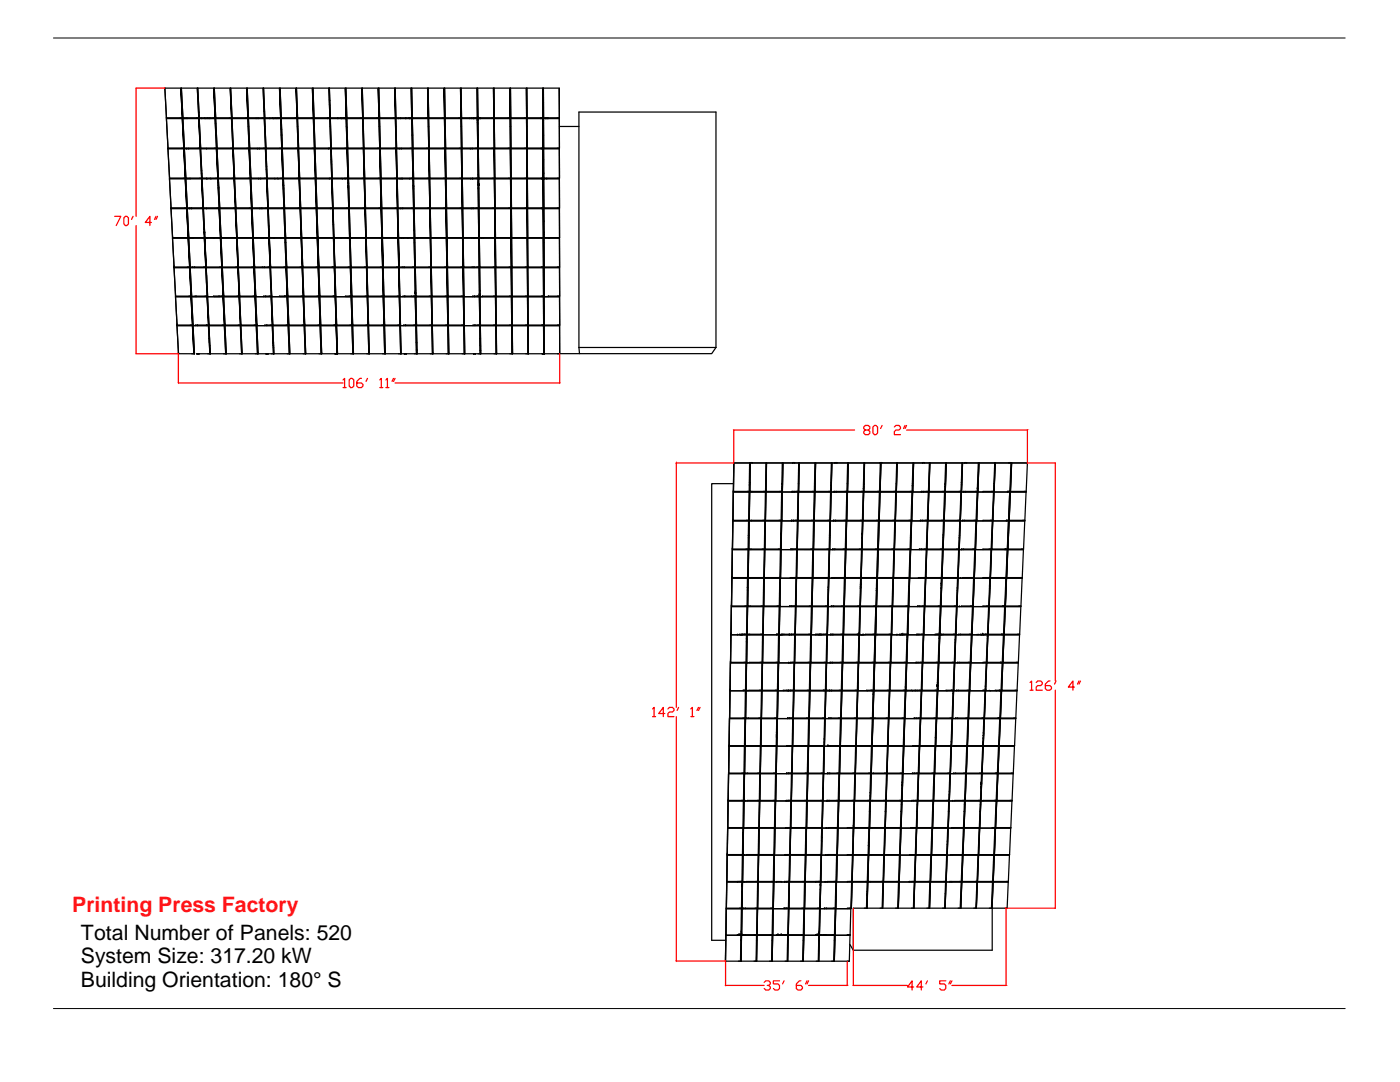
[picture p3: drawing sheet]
<svg xmlns="http://www.w3.org/2000/svg" width="279mm" height="216mm" viewBox="0 0 279 216" stroke-linecap="round" stroke-linejoin="round" font-family="sans-serif">
<defs><g id="words">
<text font-size="4.2" fill="#ff1418" x="14.4" y="182">Printing Press Factory</text>
<g font-size="4.2">
<text x="16.1" y="187.5">Total Number of Panels: 520</text>
<text x="16.1" y="192.2">System Size: 317.20 kW</text>
<text x="16.1" y="197">Building Orientation: 180° S</text>
</g>
</g></defs>
<!-- layer: 0 -->
<g fill="none" stroke="#000" stroke-width=".25">
<path d="M32.9 17.6l.3 5.9M36.1 17.6h-3.2l.3 5.9M36.1 17.6l.3 5.9zM36.2 17.6l.3 5.9M39.4 17.6h-3.2l.3 5.9M39.5 17.6h3.1M39.5 17.6l.2 4.8M39.5 17.6l.3 5.9M42.6 17.6l.3 5.9zM42.8 17.6l.2 5.9M42.8 17.6h3.1M42.8 17.6l.3 5.9"/>
<path d="M45.9 17.6l.3 5.9zM46 17.6l.3 5.9M46 17.6h3.2M49.2 17.6l.3 5.9zM49.3 17.6h3.2M49.3 17.6l.3 5.9M52.6 17.6h3.2M52.6 17.6l.2 3.9M52.6 17.6l.3 5.9M55.8 17.6l.2 5.9zM55.9 17.6h3.2M55.9 17.6l.2 5.9"/>
<path d="M59.1 17.6l.2 5.9zM59.2 17.6h3.1M59.2 17.6l.2 5.9M62.3 17.6l.3 5.9zM62.5 17.6l.2 5.9M62.5 17.6h3.1M65.7 19.9l.1 .2M65.7 17.6l.2 5.9M68.9 17.6l.2 5.9zM68.9 17.6h-3.2l.1 2.5M69 17.6l.2 5.9M72.2 17.6h-3.2l.2 5.9"/>
<path d="M72.2 17.6l.2 5.9zM72.3 17.6h3.2M72.3 17.6l.2 5.9M75.5 17.6l.1 5.9zM75.6 17.6h3.2M75.6 17.6l.2 5.9M78.8 17.6l.1 5.9zM78.9 17.6h3.1M78.9 17.6l.1 5.9M82 17.6l.2 5.9zM82.2 17.6l.1 5.9h3.2M82.2 17.6h3.1"/>
<path d="M82.2 17.6l.1 5.9M85.3 17.6l.2 5.9zM85.4 17.6l.2 5.9M88.6 17.6l.1 5.9zM88.6 17.6h-3.2l.2 5.9M88.7 17.6l.1 5.9M91.9 17.6h-3.2l.1 5.9M91.9 17.6l.1 5.9zM92 17.6h3.2M92 17.6l.1 5.9M95.3 17.6h3.2M95.3 17.6l.1 5.7"/>
<path d="M95.3 17.6l.1 5.9M98.5 17.6l.1 5.9zM98.6 17.6h3.2M98.6 17.6l.1 5.9M101.8 17.6v5.9zM101.9 17.6v5.9M101.9 17.6h3.1M105 17.6l.1 5.9zM105.2 17.6v5.9M108.3 17.8v2.3M108.3 17.6h-3.2l.1 5.9M108.3 17.6l.1 5.9z"/>
<path d="M108.4 19.9l.1 .6M108.5 17.6v5.9M111.6 17.6v5.9zM111.6 17.6h-3.2l.1 5.9h.3v.2M33.2 23.5h3.2M33.2 23.7l.3 5.9M33.2 23.7h3.2M33.2 23.5h.1M33.5 29.6h3.2M33.5 29.7h3.2M33.5 29.7l.3 5.9M33.8 35.6h3.2"/>
<path d="M33.8 35.7h3.2M33.8 35.7l.3 5.8M35.9 23.5h.5M36.2 29.6h.5M36.4 23.7l.3 5.9zM36.5 23.5h.1M36.5 23.5h3.2M36.5 23.7l.3 5.9M36.5 35.6h.5M36.7 29.7l.3 5.9zM36.8 29.6h3.1M36.8 29.6h.1"/>
<path d="M36.8 29.7l.3 5.9M36.8 29.6h3.2M36.9 23.5v.2M36.9 23.7h-.4l.3 5.9M36.9 23.7h2.8M37 35.7l.3 5.8zM37.1 35.6h.1M37.1 35.7h.4M37.1 35.7l.3 5.8M37.1 35.6h3.1h-.4M37.1 35.6h3.1M37.2 29.6v.1"/>
<path d="M37.2 29.7h2.7M37.2 29.7h-.4l.3 5.9M37.3 23.5v.2M37.4 23.5v.2M37.5 35.6v.1M37.5 35.7h2.7M37.6 29.6v.1M37.7 29.6v.1M37.9 35.6v.1M38 35.6v.1M39.2 23.5h.5M39.5 29.6h.4"/>
<path d="M39.6 22.3l.1 .1M39.7 23v.5M39.7 23.7l.3 5.9zM39.7 23v.1M39.7 23l-.3-5.4 .3 5.9M39.7 22.4l.1 1.1M39.7 23.5h.1M39.7 23.7h1.2M39.7 23.7l.3 5.9M39.8 23.5h3.1M39.8 23.7l.3 5.9M39.8 23.5h.1"/>
<path d="M39.8 23.5h1M40 29.6h3.2M40 29.7l.3 5.9M40.1 29.6h.1M40.1 23.5l.2 .2M40.2 34h.1M40.2 34.6l-.3-4.9 .3 5.9M40.2 34.6v1M40.2 34.6l.1 .1M40.2 35.7l.3 5.8zM40.2 34l.1 1.6M40.3 35.6h.1"/>
<path d="M40.3 35.7l.3 5.8M40.3 35.7h.9M40.3 35.6h3.2M40.8 23.5h.5v.2M40.8 23.5l.1 .2M40.9 23.5l.1 .2M40.9 23.7h.4M41.2 35.7h.9M41.2 35.7v-.1h.8l.1 .1M41.2 29.6v.1M41.3 35.6l.1 .1M41.3 23.7h.5"/>
<path d="M41.5 23.5l.1 .2M41.8 23.7h1.1M42 23.5l.1 .2M42.1 35.7h1.4M42.5 23.5h.4M42.8 29.6h.4M42.9 23.7l.3 5.9M42.9 23.7l.1 2.3M42.9 23.5h-1.1v.2M43 24.6l.1 .1M43 35.6h.5M43 23.5h3.2"/>
<path d="M43 26l.1 1M43 26l.2 .1M43 23.7l.3 5.9M43.1 23.5h3.1M43.1 27l.1 2.6h-3.1M43.1 27h.1M43.2 26.1v.9M43.2 29.7h-3.2l.2 4.3M43.2 29.7l.3 5.9zM43.2 27l.1 2.6M43.3 29.6h.1M43.3 29.7l.3 5.9"/>
<path d="M43.3 29.7h3.2M43.3 29.6h3.2h-.5M43.3 29.6h3.2M43.5 36.4v.6M43.5 36.4h.1M43.5 36.4v-.7l.2 5.8M43.5 36.9v.1M43.5 37v.5M43.5 37.5l.1 .2M43.5 37.5h.2M43.6 37.7l.1 3.8h-3.1M43.6 37.7h.1"/>
<path d="M43.6 35.6h.1M43.6 35.6h3.1M43.6 35.7l.3 5.8M43.6 36.4l.1 1.1M43.6 37.3v.2M43.7 37.5v.2M43.7 37.7l.2 3.8M45.8 23.5h.4M46.2 23.7h-3.2l.2 2.4M46.2 23.7l.3 5.9M46.3 23.5h.1M46.3 25.2h.1"/>
<path d="M46.3 35.6h.4M46.3 23.7h3.2M46.3 23.7l.3 5.9M46.3 23.5h3.2M46.5 29.7l.2 5.9zM46.5 29.7l.3 5.9M46.5 29.6h.1M46.5 29.7h3.2M46.6 29.7l.2 5.9M46.7 35.7l.3 5.8zM46.7 35.7h-3.1v.7M46.8 35.6h.1"/>
<path d="M46.8 35.7h3.1M46.8 35.7l.3 5.8M46.8 35.6h3.2M46.8 35.7l.3 5.8h3.1M49 23.5h.5M49.3 29.6h.4h-3.1h3.1M49.5 23.7l.2 5.9M49.5 35.6h.5M49.5 25.2h.1M49.6 23.5h3.1M49.6 23.7l.2 5.9M49.6 23.7h1.5"/>
<path d="M49.6 23.5h.1M49.6 23.5h3.2M49.7 29.7l.3 5.9zM49.8 29.6h.1M49.8 29.7h1.6M49.8 29.7l.3 5.9M49.8 29.6h3.2M49.9 35.7l.3 5.8zM50.1 35.6h3.1M50.1 35.7l.2 5.8M50.1 35.6h.1M51.1 23.5v.2"/>
<path d="M51.1 23.7h1.6M51.4 29.7h1.6M51.4 29.6v.1M51.5 23.5v.2M51.6 23.5v.2M51.6 35.6v.1M51.6 35.7h-1.5l.2 5.8M51.6 35.7h1.6M51.7 29.6v.1M51.8 29.6v.1M52 35.6v.1M52.1 35.6v.1"/>
<path d="M52.3 23.5h.4M52.5 29.6h.5M52.7 21.4l.1 .1M52.7 22.2l.1 1.3M52.7 22.2l.1 .1M52.7 22.2l-.2-4.6 .3 5.9M52.7 23.7l.3 5.9M52.8 21.5v2M52.8 35.6h.4M52.8 25.2h.1M52.8 23.5h3.2M52.8 23.7l.3 5.9"/>
<path d="M52.8 23.7h1M52.9 23.5h.1M52.9 23.5h1.5M53.1 29.6h.1M53.1 29.7h3.1M53.1 29.7l.1 3.5M53.1 29.6h3.1M53.1 29.7l.2 5.9M53.1 33.1l.1 .1M53.2 33.9v1.7M53.2 33.9h.1M53.2 33.9l-.2-4.2 .2 5.9"/>
<path d="M53.2 35.7l.3 5.8zM53.2 33.2l.1 2.4M53.3 35.6h3.2M53.3 35.7h3.1M53.3 35.7l.2 5.8M53.3 35.6h.1M53.3 35.6h2.1l.1 .1M53.8 23.5l.1 .2M53.8 23.7h.7M53.8 23.6v.1M54.4 23.5h.5M54.4 23.5l.1 .2"/>
<path d="M54.5 23.5l.1 .2M54.5 23.7h.4M54.8 35.6l.1 .1M54.9 23.7h.4M54.9 23.5v.2M54.9 23.5h.4M55 23.5l.1 .2M55.3 23.7h.7M55.3 23.5v.2M55.3 23.5h.7M55.5 23.5l.1 .2M55.6 23.5h.4"/>
<path d="M55.8 29.6h.4M56 35.6h.4M56 24.3l.1 .1M56.1 25.7l.1 .2M56.1 25.7l-.1-2 .2 5.9M56.1 25.7v1.3M56.1 23.5h3.2M56.1 23.7h3.2M56.1 23.7l.1 2.2M56.1 23.7l.2 5.9h3.2M56.1 23.5h.1M56.1 27h.1"/>
<path d="M56.1 27l.1 2.6M56.2 25.9v1.1M56.2 29.7l.3 5.9zM56.2 27l.1 2.6h3.2M56.3 29.7h3.2M56.3 29.7l.3 5.9M56.5 36.4h.1M56.5 36.7l.1 .1M56.5 36.7v.1M56.5 36.7l-.1-1 .3 5.8M56.5 36.8v.1M56.5 36.8v.9"/>
<path d="M56.5 37.1h.1M56.5 37.5h.1M56.5 37.7h.1M56.5 37.7l.2 3.8M56.6 35.6h.1M56.6 35.6h3.1M56.6 35.7l.2 5.8M56.6 37l-.1 .1 .1-.1M56.6 37h.1M56.6 37v.7M56.6 37.7l.2 3.8M58.9 23.5h.4"/>
<path d="M59.1 29.6h.4M59.3 35.6h.4M59.3 23.7l.2 5.9M59.3 25.2h.1M59.4 23.5h3.1M59.4 23.7h3.1M59.4 23.7l.2 5.9h3.1M59.4 23.7l.2 5.9h3.2M59.4 23.5h3.2M59.5 29.7l.2 5.9zM59.6 29.7l.2 5.9M59.6 29.7h3.1"/>
<path d="M59.7 35.7l.2 5.8zM59.7 35.7h-3.1v1.3M59.8 35.6h.1M59.8 35.7l.2 5.8M59.8 35.6h3.2M59.8 35.6h3.1M62.1 23.5h.4M62.3 29.6h.4M62.5 35.6h.4M62.5 23.7l.3 5.9zM62.6 25.2h.1M62.7 23.7l.2 5.9"/>
<path d="M62.7 23.5h.1M62.7 23.7h2.6M62.7 23.5h3.1M62.7 29.7l.3 5.9zM62.8 29.6h3.2M62.9 29.7l.2 5.9M62.9 29.7h2.6M62.9 29.6h.1M62.9 29.6h3.1M62.9 35.7l.2 5.8zM62.9 35.7h-3.1l.2 5.8M63 35.6h.1"/>
<path d="M63 35.7l.3 5.8M63 35.7h2.7M63.1 35.6h3.1M63.1 35.7l.2 5.8M63.1 35.6h.1M65.3 23.5v.2M65.3 23.7h.5M65.4 23.5h.4M65.5 29.6v.1M65.5 29.7h.5M65.6 29.6h.4M65.7 23.5v.2"/>
<path d="M65.7 35.7h.5M65.7 35.6v.1M65.8 20.9v.1M65.8 20.9l-.2-3.3 .2 5.9M65.8 20.9v2.6M65.8 35.6h.4M65.8 23.5v.2M65.8 20.1l.1 3.4M65.8 23.7l.2 5.9M65.9 25.2h.1M65.9 29.6v.1M65.9 23.5h3.2"/>
<path d="M65.9 23.7h1.5M65.9 23.7l.2 5.9M65.9 23.5h.1M66 29.6v.1M66.1 31.9h.1M66.1 31.9v.4M66.1 31.9l-.1-2.2 .2 5.9M66.1 35.6v.1M66.1 29.6h3.2M66.1 29.7h3.1M66.1 29.7l.1 2.2M66.1 32.3l.1 3.3"/>
<path d="M66.1 29.7l.2 5.9M66.1 29.6h.1M66.1 32.7l.1 .1M66.2 35.6v.1M66.2 31.9v.4M66.2 32.3l.1 3.3M66.2 32.3h-.1M66.2 35.7l.2 5.8zM66.3 35.6h.1M66.3 35.6h3.1M66.3 35.7l.2 5.8h3.1M66.3 35.6h2.5l.1 .1"/>
<path d="M67.4 23.7v-.2h.6l.1 .2M67.4 23.7h.7M67.4 23.5l.1 .2M68.1 23.5l.1 .2M68.1 23.7h.4M68.2 35.6l.1 .1M68.5 23.7h.3M68.6 23.5v.2M68.6 23.5h.5M68.8 23.7h.3M68.8 23.5h-.3v.2M68.8 23.5v.2"/>
<path d="M68.8 23.5h.3M68.8 29.6h.5M68.9 23.5l.1 .2M69 35.6h.4M69.1 23.8l.1 .2M69.1 25.2v-1.5l.2 5.9M69.1 25.2l.2 .2M69.1 25.2l.1 1.8M69.2 27h.1M69.2 27l.1 2.6M69.2 23.7l.1 1.7M69.2 23.5h.1"/>
<path d="M69.2 23.7h3.2M69.2 23.5h3.2M69.2 23.7l.2 5.9M69.2 29.7l.2 5.9zM69.3 25.4v1.6M69.3 27l.1 2.6M69.4 29.6h.1M69.4 29.7l.2 5.9M69.4 29.6h3.1M69.4 35.7h-3.1l.2 5.8M69.4 36.4l.1 .7M69.4 36.4h.2"/>
<path d="M69.4 36.5h.1M69.4 36.4v-.7l.2 5.8M69.5 37.1v.2M69.5 36.5h.1M69.5 37.2h.1M69.5 37.3v.4M69.5 37.2v.1M69.5 37.3h.1M69.5 37.5h.1M69.5 37.7h.1M69.5 37.7l.1 3.8M69.5 36.5l.1 .1"/>
<path d="M69.5 35.6h3.2M69.5 35.7h3.2M69.5 35.7l.1 .9M69.6 35.7l.1 5.8h3.2M69.6 35.6h3.1M69.6 36.6v.5M69.6 37.1v.4M69.6 37.1h-.1M69.6 37.2l-.1 .1M69.6 37.5v.2M69.6 37.7l.1 3.8M71.9 23.5h.5"/>
<path d="M72.1 29.6h.4M72.3 35.6h.4M72.4 23.7l.1 5.9M72.4 25.2h.1M72.5 23.7l.1 5.9M72.5 23.5h.1M72.5 23.7h3.1M72.5 23.5h3.1M72.5 29.7h-3.1l.2 5.9M72.5 29.7l.2 5.9zM72.6 29.6h.1M72.6 29.7l.2 5.9"/>
<path d="M72.6 29.6h3.2M72.7 35.7l.2 5.8zM72.8 35.6h3.1M72.8 35.7h3.1M72.8 35.7l.1 5.8M75.2 23.5h.4M75.3 29.6h.5M75.5 35.6h.4M75.6 23.7l.2 5.9M75.7 25.2h.1M75.7 23.5h.1M75.7 23.7h3.2"/>
<path d="M75.7 23.7l.2 5.9M75.7 23.5h3.2M75.8 23.7l.1 5.9M75.8 29.7h-3.2l.2 5.9M75.8 29.7l.1 5.9zM75.8 23.5h3.1M75.9 29.6h.1M75.9 29.7h3.1M75.9 29.7l.1 5.9M75.9 29.6h3.1h-.4M75.9 29.7l.2 5.9M75.9 35.7l.2 5.8z"/>
<path d="M75.9 29.6h3.2M76 35.6h.1M76 35.7h3.2M76 35.7l.2 5.8M76 35.6h3.2M76.1 35.6h3.1M78.5 23.5h.4M78.7 35.6h.5M78.9 23.7l.2 5.9zM78.9 25.2h.1M79 23.5h.1M79 23.7l.2 5.9"/>
<path d="M79 23.5h2M79 23.5h3.2M79 29.7l.2 5.9zM79.1 29.6h.1M79.1 29.7h.6M79.1 29.7l.2 5.9M79.1 29.6h3.2h-.4M79.2 29.6h3.1M79.2 29.6h.1M79.2 35.7l.1 5.8zM79.3 35.6h.1M79.3 35.7h.5"/>
<path d="M79.3 35.7l.1 5.8M79.3 35.6h3.1M79.3 35.6h.9M79.5 23.5l.1 .2M79.6 23.7h1.4M79.6 23.7h-.6l.1 5.9M79.7 29.6v.1M79.7 29.7h2.6M79.8 35.6v.1M79.8 35.7h.4M79.9 23.5v.2M80 23.5v.2"/>
<path d="M80.1 29.6v.1M80.2 35.6v.1M80.2 35.6h2l.1 .1M80.2 35.7h1.6M80.9 23.5v.2M81 23.5h.6M81 23.7h.7M81 23.5v.2M81.1 23.5v.2M81.6 23.5l.1 .2M81.6 23.5h.4M81.7 23.7h.3"/>
<path d="M81.7 35.6l.1 .1M81.7 23.5h.5M81.8 35.7h.6M82 35.6h.4M82 23.7h.2M82 23.5v.2M82 23.5h.2M82.1 23.5v.2M82.2 23.7l.1 5.9M82.2 23.7v3.3M82.2 23.3h.1M82.2 24.7h.1"/>
<path d="M82.2 27h.2M82.2 27l.1 2.6M82.3 29.7l.1 5.9zM82.3 23.7l.1 3.3M82.3 23.7h.1M82.3 23.5h.1M82.3 23.7l.1 5.9M82.3 23.5h3.2M82.3 23.7h3.1M82.3 23.5v.2M82.4 27v2.6M82.4 29.6h3.2"/>
<path d="M82.4 29.7l.1 5.9M82.4 29.7h3.2M82.4 35.9l.1 .2M82.4 35.9v-.2l.1 5.8M82.4 35.9v1.2M82.4 23.5l.1 .2M82.4 36.9l.1 .2M82.4 37.1l.2 .1-.2-.1M82.4 37.1v.4M82.4 37.5l.1 .2M82.4 37.5h.2M82.5 37.7h.1"/>
<path d="M82.5 37.7v3.8M82.5 35.6h.1M82.5 35.7h3.2M82.5 35.7v.4M82.5 35.6h3.2M82.5 36.1l.1 1.6M82.5 35.7l.2 5.8M82.6 37.2h.1M82.6 37.7l.1 3.8M85 23.5h.5M85.1 29.6h.5M85.2 35.6h.5"/>
<path d="M85.5 23.7l.1 5.9M85.5 25.2h.1M85.5 23.5h3.2M85.6 23.7l.1 5.9M85.6 29.7l.1 5.9zM85.6 23.5h3.1M85.6 29.6h3.2M85.7 29.7l.1 5.9M85.7 35.7l.1 5.8zM85.7 29.6h3.1M85.7 35.6h.1M85.7 35.7h3.2"/>
<path d="M85.7 35.7l.2 5.8M85.8 35.6h3.1M85.8 35.7l.1 5.8M88.3 23.5h.4M88.4 29.6h.4M88.5 35.6h.4M88.7 23.7h-3.2l.2 5.9M88.7 23.7l.1 5.9M88.7 25.2h.1M88.8 29.7h-3.2l.2 5.9M88.8 29.7l.1 5.9zM88.8 23.5h3.2"/>
<path d="M88.8 23.7l.1 5.9h3.2M88.8 23.5h.1M88.9 23.5h3.1M88.9 35.7l.1 5.8zM88.9 29.6h3.2M88.9 29.7l.1 5.9M88.9 29.7h3.2M88.9 29.7l.1 5.9h3.2M88.9 29.6h.1M89 35.6h6.4M89 35.7l.1 5.8M89 35.7h3.1"/>
<path d="M89 35.6h.1M91.6 23.5h.4M91.6 29.6h.5M91.7 35.6h.5M92 23.7h-3.2l.1 5.9M92 23.7l.1 5.9M92 25.2h.1M92.1 29.7l.1 5.9zM92.1 23.5h3.2M92.1 23.7l.1 5.9M92.1 23.7h1.7M92.1 23.5h.1"/>
<path d="M92.1 23.5h2.3v.2M92.1 35.7l.2 5.8zM92.2 29.6h3.1M92.2 29.6h.1M92.2 29.7l.1 5.9M92.3 35.7l.1 5.8M92.3 35.7h1.7M92.3 35.6h.1M92.3 35.6h2M93.8 23.5v.2M93.8 23.7h.6M93.9 29.7h-1.7l.1 5.9"/>
<path d="M93.9 29.7h1.4M93.9 29.6v.1M94 35.7h.3M94 35.6v.1M94.1 23.5l.1 .2M94.3 29.6l-.1 .1v-.1M94.3 35.6v.1M94.3 35.6h1.1M94.3 35.7h1.1M94.4 23.7h.1M94.5 23.7h.7M94.7 23.5l.1 .2"/>
<path d="M94.8 23.5h.5M94.9 29.6h.4M95 35.6h.4M95.2 35.6v.1M95.2 23.5v.2M95.2 23.5h-.7v.2M95.2 23.6l.2 .1M95.2 23.7h.1M95.3 24.1l.1-.2-.1 .2M95.3 23.7v.2M95.3 23.9v.5M95.3 23.7v5.9"/>
<path d="M95.3 24.4h.1M95.3 24.4v5.2M95.3 23.3v.2M95.3 24.7h.1M95.3 23.4h.1M95.3 23.3h.1M95.3 23.3l-.1-5.7 .1 5.9M95.3 27h.1M95.3 29.7l.1 5.9zM95.4 23.5h.1M95.4 23.7h.2M95.4 23.7h.1"/>
<path d="M95.4 23.7v.2M95.4 23.9h.1M95.4 23.9v.8M95.4 24.7v2.3M95.4 23.7l.1 5.9h3.1M95.4 23.3v.2M95.4 23.5h3.2M95.4 35.7v.7M95.4 35.7l.1 5.8M95.4 36.2l.1 .4M95.4 34.8l.1 .4M95.4 36.4h.1"/>
<path d="M95.4 36.4v1.1M95.4 37.6l.1 3.9M95.4 37.5v.1M95.4 37.6l.1 .1M95.4 27l.1 2.6M95.4 37.5h.1M95.4 36.9h.1M95.4 29.6h.1M95.4 29.7h3.2M95.4 29.7l.1 5.9h3.2M95.5 29.7v5.9M95.5 29.6h3.1"/>
<path d="M95.5 36.9v.1M95.5 36.9h.1M95.5 35.6h.1M95.5 35.7l.1 5.8M95.5 35.6h3.2M95.5 36.8v.2M95.5 37v.7M95.5 36.8v.1M95.5 37.7l.1 3.8M95.6 23.7h.2M95.6 23.5v.2M95.6 23.5l.1 .2"/>
<path d="M95.7 35.6v.1M95.8 23.7h2.7M95.9 23.5v.2M98.1 23.5h.5M98.2 29.6h.4M98.2 35.6h.5M98.5 23.7l.1 5.9M98.6 23.5h-2.8v.2M98.6 25.2h.1M98.6 29.7l.1 5.9zM98.6 23.5h.1M98.6 23.7h3.2"/>
<path d="M98.6 23.7l.1 5.9M98.6 23.7l.1 5.9h3.2M98.7 35.7v5.8zM98.7 35.7h-3.2v1.1M98.7 23.5h3.1zM98.7 29.6h.1M98.7 29.7h3.1M98.7 29.7l.1 5.9M98.7 29.6h3.2M98.7 35.7l.1 5.8M98.7 35.6h.1M98.7 35.7h3.2"/>
<path d="M98.8 35.7v5.8M98.8 35.6h3.1M101.4 23.5h.4M101.4 29.6h.5M101.5 35.6h.4M101.8 23.7l.1 5.9M101.8 25.2h.1M101.8 29.7l.1 5.9zM101.9 35.7l.1 5.8zM101.9 23.7l.1 5.9M101.9 23.5h.1M101.9 23.7h3.2"/>
<path d="M101.9 23.5h3.2M102 29.6h3.1M102 29.7v5.9M102 29.7h3.1M102 35.6h3.2M102 35.7l.1 5.8M104.7 23.5h.4M104.7 29.6h.4M104.7 35.6h.5M105.1 23.7v5.9M105.1 25.2h.1M105.1 29.7l.1 5.9z"/>
<path d="M105.1 35.7h-3.1l.1 5.8M105.1 35.7l.1 5.8zM105.2 23.5h.1M105.2 23.7h2.8M105.2 23.7v5.9M105.2 23.5h3.2M105.2 29.6h3.2M105.2 29.7l.1 5.9M105.2 29.7h3.2M105.2 29.6h.1M105.2 35.6h3.2M105.2 35.7l.1 5.8"/>
<path d="M105.3 35.6h.1M105.3 35.6h3.1M107.9 23.5h.5M107.9 29.6h.5M108 35.6h.4M108 23.7h.3M108 29.6v.1M108.1 35.6v.1M108.3 23.7l.1 5.9zM108.3 20.1l.1 3.6M108.3 23.5l.3 35.7M108.4 23.5h-.4v.2"/>
<path d="M108.4 29.7v5.9zM108.4 23.7v.3M108.4 23.6l.1 .4M108.4 24.4h.1M108.4 24l.1 .1M108.4 23.7h.1M108.4 24v.7M108.4 24.7h.1M108.4 24.7v2.3M108.4 35.7h-3.2l.1 5.8M108.4 35.7v5.8zM108.4 27v5"/>
<path d="M108.4 27h.1M108.4 31.9h.1M108.4 32.4l.1 13.8M108.4 34.1l.1 .6M108.5 23.7h.3M108.5 23.7v.4M108.5 23.5h3.1M108.5 24.1v.6M108.5 24.7v4.9M108.5 23.7v5.9M108.5 23.5h.1M108.5 29.6h3.1"/>
<path d="M108.5 32.3l-.1 .1M108.5 29.6h.1M108.5 35.6h3.2M108.5 31.9v2.8M108.5 29.7v5.9M108.5 35.7h3.1M108.5 35.7v5.8M108.5 29.6h3.2M108.5 34.7v.9M108.5 35.6h.1M108.5 35.7v5.8h3.2M108.5 35.6h.6v.1"/>
<path d="M108.6 35.6l.1 .1M108.8 23.6l.1 .1M108.8 23.7h.3M109.1 23.7h.3M109.1 23.5v.2M109.4 23.7h2.2M109.4 23.5v.2M109.4 23.5h2.2M111.2 23.5h.4M111.2 29.6h.4M111.2 35.6h.5M111.6 23.7l.1 5.9"/>
<path d="M111.6 29.7h-3.1v2.2M111.6 25.2h3.9M111.6 29.7l.1 5.9zM111.6 35.7l.1 5.8zM34.1 41.5h3.2M34.1 41.6h3.1M34.1 41.6l.3 5.8M34.4 47.4h3.2M34.4 47.5h.1M34.4 47.5l.3 5.8M34.4 47.4h.1M34.4 47.5h3.1"/>
<path d="M34.7 53.3h.1M34.7 53.4l.3 5.7M34.7 53.3h3.1M34.7 53.4h3.1M35 59.1h3.1M35 59.2h3.1zM35 59.2l.3 5.7M35 59.1h.1M36.8 41.5h.5M37.1 47.4h.5M37.2 41.6l.4 5.8zM37.4 41.5h3.1"/>
<path d="M37.4 41.6h.8M37.4 41.6l.3 5.8M37.4 41.5h.1M37.4 53.3h.4M37.5 47.5l.4 5.8zM37.7 47.4h.1M37.7 47.5h.1M37.7 47.5l.3 5.8M37.7 47.4h3.1h-.4M37.7 47.5h.4M37.7 47.4h3.1M37.7 59.1h.4"/>
<path d="M37.8 41.5v.1M37.8 53.4l.3 5.7zM37.9 53.3h.5M37.9 53.4l.3 5.7M38 53.4h3.1M38 53.3h.1M38 53.4l.3 5.7M38.1 47.4v.1M38.1 47.5h2.7M38.1 59.2l.3 5.7zM38.2 41.6h2.3M38.2 59.1h.1"/>
<path d="M38.2 59.2l.3 5.7M38.2 59.2h.1M38.2 59.2h3.1M38.3 41.5v.1M38.4 53.3h.5M38.4 53.3v.1M38.5 47.4v.1M38.6 47.4v.1M38.8 53.3v.1M38.9 53.3v.1M38.9 53.3h2.2M39.1 59.1v.1"/>
<path d="M39.1 59.1l.1 .1M39.1 59.1h-.4v.1M39.1 59.1h2.2M40.1 41.5h.4M40.5 41.6l.2 4M40.5 41.6l.3 5.8M40.5 41.5h-2.3v.1M40.6 41.5h3.1h-.4M40.6 41.5h.1M40.6 41.6l.3 5.8M40.6 53.3h.5M40.7 45.4h.1"/>
<path d="M40.7 45.6h.1M40.7 45.7h.1M40.7 45.7l.1 .7M40.7 45.6v.1M40.7 45.7l.1 .1M40.8 46.4h.1M40.8 46.5v.3M40.8 46.6h.1M40.8 46.5h.1M40.8 46.8v.6M40.8 46.8h.1M40.8 47.5l.3 5.8z"/>
<path d="M40.8 45.6h.1M40.8 46.4v.1M40.8 45.6v.1M40.8 45.4v.3M40.8 45.7v.5M40.8 45.7h-.1M40.8 45.7h.1M40.8 47.1l.1 .1M40.8 46.2l-.1 .1M40.8 46.2v.4M40.8 46.6l.1 .8M40.9 47.4h3.1"/>
<path d="M40.9 47.5l.3 5.8zM40.9 47.5h.3M40.9 47.4h.1M40.9 47.4l.5 .1M40.9 59.1h.4M41.1 53.4l.2 5.7M41.1 53.4l.1 3.1M41.1 53.3h.1M41.1 53.4l.1 1.6M41.2 53.3h.1M41.2 53.4l.2 5.7M41.2 53.4h3.1z"/>
<path d="M41.2 53.3h3.1M41.2 55l.1 2.2M41.2 59.1v.1h-3M41.2 56.5l.1 1.2M41.2 47.5h2.8M41.2 41.5v.1M41.2 47.4v.1M41.2 53.3v.1M41.2 55v1.5M41.3 57.2h.1M41.3 57.7v1.4M41.3 57.7l.1 .1"/>
<path d="M41.3 59.2l.3 5.7zM41.3 57.2l.1 1.9M41.4 59.1h.1M41.4 59.2l.3 5.7-.3-5.7h3.1zM43.6 47.4h.4M43.6 59.1l.2 .1M43.7 41.6l.3 5.8zM43.7 41.6h-3.1l.2 3.8M43.8 59.1h.7M43.8 59.1h-1.2l1.2 .1M43.8 59.1v.1M43.8 53.3h.5"/>
<path d="M43.8 41.5h.1M43.8 41.6h3.2M43.8 41.6l.3 5.8M43.8 41.5h3.2M43.9 41.6l.2 5.8M43.9 41.5h3.1M43.9 47.4v.1M44 47.5l.3 5.8zM44 47.4h-1.4l.1 .1M44.1 59.1h.4M44.1 47.5l.3 5.8M44.1 47.5h.1"/>
<path d="M44.1 47.4h.1M44.1 47.5h3.1M44.1 47.4h3.1M44.2 53.4l.3 5.7zM44.4 53.4l.2 5.7M44.4 53.3h3.1M44.4 53.4h3.1M44.4 53.3h.1M44.5 59.2l.3 5.7zM44.6 59.1h.1M44.6 59.2l.3 5.7M44.6 59.1h3.1"/>
<path d="M46.5 41.5h.5M46.8 47.4h.4M47 41.6l.2 5.8zM47.1 53.3h.4M47.1 41.5h.1M47.1 41.6l.2 5.8M47.1 41.6h3.1M47.1 41.5h3.1M47.2 47.5l.3 5.8zM47.3 59.1h.4M47.3 47.4h.1M47.3 47.4h3.1"/>
<path d="M47.5 53.4l.2 5.7zM47.6 53.3h3.1M47.6 53.4l.2 5.7M47.6 53.3h.1M47.6 53.4h3.1M47.7 59.2l.3 5.7zM47.7 59.2h-3.1h3.1M47.8 59.1h3.1M47.8 59.2h.1M47.8 59.2l.3 5.7M47.8 59.2h3.1h-3.1l.3 5.7M47.8 59.1h.1"/>
<path d="M49.8 41.5h.4M50 47.4h.4M50.2 41.6l.2 5.8zM50.2 53.3h.5M50.3 41.5h3.1M50.3 41.6l.3 5.8M50.3 41.6h1.6M50.3 41.5h.1M50.3 41.5h3.2M50.4 47.5h-3.1l.3 5.8M50.4 47.5l.3 5.8zM50.5 59.1h.4"/>
<path d="M50.5 47.4h3.2M50.5 47.5h.1M50.5 47.5l.3 5.8M50.6 47.4h.1M50.6 47.5h1.5M50.6 47.4h3.1M50.7 53.4l.2 5.7zM50.8 53.4h.1M50.8 53.4l.2 5.7M50.8 53.3h1.6M50.8 53.4h3.1M50.8 53.3h.1"/>
<path d="M50.9 59.2l.2 5.7zM51 59.1h.1M51 59.2l.3 5.7M51 59.2h.1M51 59.2h3.1zM51.9 41.5v.1M51.9 41.6h1.5M52.1 47.4v.1M52.1 47.5h1.6M52.2 41.5v.1M52.3 41.5v.1M52.4 53.3h.4"/>
<path d="M52.4 53.3v.1M52.5 47.4v.1M52.6 47.4v.1M52.7 53.3v.1M52.8 53.3v.1M52.8 53.3h1.1M53 59.1v.1M53 41.5h.4M53 59.1h-.4v.1M53 59.1h1.1M53.2 47.4h.5M53.4 41.6l.2 4.1"/>
<path d="M53.4 41.6l.3 5.8M53.5 53.3h.4M53.5 41.5h3.2M53.5 41.6h3.2M53.5 41.6l.2 3.5M53.5 41.6l.3 5.8M53.5 41.5h.1M53.6 41.5h3.1M53.6 45l.1 .1M53.6 45.7l.1 1.7M53.6 45.7l.1 .1M53.7 47.5l.2 5.8z"/>
<path d="M53.7 45.1l.1 2.3M53.7 59.1h.4M53.7 47.4h3.2M53.8 47.5l.2 5.8zM53.8 47.4h.1M53.8 47.5h3.1M53.8 47.4h2.1M53.9 53.4l.2 3.8M53.9 53.4l.2 5.7M54 53.4l.1 3.3M54 53.4h3.1zM54 53.4l.2 5.7"/>
<path d="M54 53.3h3.1h-.4M54 53.3h.1M54 56.6l.1 .1M54.1 57.2v1.9M54.1 57.2v.1M54.1 59.2l.2 5.7zM54.1 56.7l.1 2.4M54.2 59.1h.1M54.2 59.2l.2 5.7M54.2 59.2h.1M54.2 59.2h3.1M54.6 47.4l.1 .1"/>
<path d="M55.9 47.4l.2 .1M55.9 47.4h1l-.2-5.8 .2 5.8M56.2 41.5h.5M56.5 47.4h.4M56.8 41.5h.1M56.8 59.1l.1 .1-1.1-.1h1.5M56.8 41.6h3.1M56.8 41.6l.2 5.8M56.8 41.5h3.1M56.9 46.9l.1 .1M56.9 47.5v.9M56.9 47.5l.2 5.8-.2-4.9"/>
<path d="M56.9 48.3l.1 .1M56.9 48.4h.1M57 47.4h.1M57 47.5h.1M57 47.5v.9M57 47.4h3.1M57 47.5l.2 5.8M57 47.5h3.1M57 48.4l.2 4.9M57.1 47.4v.1M57.1 53.4l.2 5.7zM57.2 53.3h3.1"/>
<path d="M57.2 53.4h.1M57.2 53.4l.2 5.7M57.2 53.4h3.1h-3.1l.2 5.7M57.2 53.3h.1M57.3 59.2l.2 5.7zM57.3 59.2h-3.1l.2 5.7M57.3 59.1l-.4 .1M57.4 59.2h3.1zM57.4 59.2l.2 5.7M57.4 59.1h3.1M57.4 59.1h.1M59.5 41.5h.4"/>
<path d="M59.7 47.4h.4M59.9 53.3h.4M59.9 41.6l.2 5.8zM60 41.5h.1M60 41.5h3.1M60 41.6l.2 5.8M60.1 59.1h.4M60.1 47.5l.2 5.8zM60.2 47.4h.1M60.2 47.5l.2 5.8M60.2 47.5h.1M60.2 47.4h3.1"/>
<path d="M60.2 47.5h3.1M60.3 53.4l.2 5.7zM60.4 53.4l.2 5.7M60.4 53.4h.1M60.4 53.3h.1M60.4 53.4h3.1zM60.4 53.3h3.1M60.5 59.2l.2 5.7zM60.6 59.1h3.1M60.6 59.2h3.1zM60.6 59.2l.2 5.7M60.6 59.1h.1"/>
<path d="M62.7 41.5h.4M62.9 47.4h.4M63.1 53.3h.4M63.1 41.6l.2 5.8zM63.1 41.6h-3.1l.2 5.8M63.2 41.5h3.2M63.3 41.6l.2 5.8M63.3 41.5h.1M63.3 41.5h3.1M63.3 59.1h.4M63.3 47.5l.2 5.8zM63.4 47.4h3.2"/>
<path d="M63.4 47.4h.1M63.4 47.5h3.1M63.5 47.4h.1M63.5 47.4h3.1M63.5 53.4l.2 5.7zM63.6 53.3h2.7M63.6 53.4l.2 5.7M63.6 53.4h.1M63.6 53.4h3.1M63.6 53.3l-.2-5.8 .2 5.8M63.6 53.3h.1M63.7 59.2l.2 5.7z"/>
<path d="M63.8 59.2l.2 5.7M63.8 59.2h.1M63.8 59.1h3.1M63.8 59.1h.1M63.8 59.2h3.1M65.9 41.6h-2.7l.2 5.8M65.9 41.6h.5M65.9 41.5v.1M65.9 41.5h.5M66.3 41.5v.1M66.3 53.3h.4M66.3 53.3v.1"/>
<path d="M66.4 41.6l.2 5.8M66.4 41.6l.1 2.4M66.5 44v.3M66.5 41.5h3.1M66.5 41.6l.1 3.3M66.5 41.6h3.1M66.5 44v.1M66.5 44.3l.1 3.1M66.5 41.6l.2 5.8M66.5 41.5h.1M66.5 44.8l.1 .1M66.5 47.4v.1"/>
<path d="M66.5 47.5h.1M66.5 47.5l.2 5.8M66.6 47.5l.1 5.8M66.6 47.4h-.5v.1M66.6 44.9v2.5M66.6 47.4h3.2M66.6 47.4h.1M66.6 47.5h3.2M66.7 47.4h2.6M66.7 53.3v.1h-3.1M66.7 53.4l.2 5.7zM66.7 53.3l.1 2.8"/>
<path d="M66.8 53.3h3.1M66.8 53.4l.1 3.1M66.8 53.4h.1M66.8 53.4h3.1h-3.1l.2 5.7M66.8 53.3l-.2-5.8 .2 5.8M66.8 56.1l.4 11.3M66.8 53.3h.1M66.8 56.5h.1M66.9 59.1v.1h-3.1M66.9 59.2l.2 5.7zM66.9 55.9l-.1-.1v.3M66.9 59.1h-.4v.1"/>
<path d="M66.9 56.5l.1 2.6M67 59.1h.1M67 59.2h.1M67 59.2l.2 5.7M67 59.2h3.1zM67.9 47.4l.2 .1M69.2 41.5h.4M69.3 47.4l.1 .1M69.3 47.4h.5M69.5 53.3h.4M69.6 41.6l.2 5.8h-.5M69.6 41.6l.2 5.8"/>
<path d="M69.7 59.1h.4M69.7 41.6l.2 5.8M69.7 41.5h.1M69.7 41.6h3.1M69.7 41.5h3.1M69.7 46.5l.2 .2M69.8 47.5v.9M69.8 47.5l.1 5.8M69.8 47.9l.1 .2M69.8 48.4h.1M69.8 48.4l.1 4.9M69.9 47.4h.1"/>
<path d="M69.9 47.4h3.1M69.9 47.5l.2 5.8M69.9 47.5h3.1M69.9 47.5v.9M69.9 48.4l.2 4.9M69.9 53.4l.2 5.7zM69.9 59.1l.1 .1M70 59.1v.1M70 53.3h3.2M70 53.4h.1M70 53.4l.2 5.7M70 53.4h3.2z"/>
<path d="M70.1 53.3h.1M70.1 59.2l.2 5.7zM70.1 59.1h-1.2l1.1 .1M70.2 59.2h.1M70.2 59.2l.2 5.7M70.2 47.4v.1M70.2 59.2h3.1zM70.2 59.1h3.1M70.2 59.1h.1M72.4 41.5h.4M72.6 47.4h.4M72.7 53.3h.5"/>
<path d="M72.8 41.6l.2 5.8zM72.9 59.1h.4M72.9 41.5h.1M72.9 41.6h3.2M72.9 41.6l.2 5.8M72.9 41.5h3.2M73 41.5h3.1M73 47.5l.2 5.8zM73.1 47.4h3.1M73.1 47.5h.1M73.1 47.5l.2 5.8M73.1 47.5h3.1"/>
<path d="M73.1 53.4l.2 5.7zM73.2 53.3h3.2M73.2 53.4h.1M73.2 53.4l.2 5.7M73.2 53.4h3.1zM73.2 53.3h.1M73.3 59.2l.2 5.7zM73.4 59.1h3.1M73.4 59.2h.1M73.4 59.2l.2 5.7M73.4 59.2h3.1zM73.4 59.1h.1"/>
<path d="M75.6 41.5h.5M75.8 47.4h.4M75.9 53.3h.5M76.1 41.6l.1 5.8zM76.1 59.1h.4M76.2 41.5h3.1M76.2 41.6h3.1M76.2 41.6l.1 5.8M76.2 47.5l.2 5.8zM76.3 47.4h.1M76.3 47.5l.2 5.8zM76.3 47.5h3.1"/>
<path d="M76.3 53.4l.2 5.7zM76.3 47.4h3.1M76.5 53.4h.1M76.5 53.3h.1M76.5 53.4l.1 5.7M76.5 53.4h3.1zM76.5 53.3h3.1M76.5 59.2l.1 5.7zM76.6 59.2h.1M76.6 59.1h.1M76.6 59.2l.2 5.7M76.6 59.2h3.1z"/>
<path d="M76.6 59.1h3.1M78.9 41.5h.4M79 47.4h.4M79.1 53.3h.5M79.3 59.1h.4M79.3 41.6l.1 5.8zM79.4 41.5h3.1M79.4 41.6l.1 5.8M79.4 41.5h.1M79.4 47.5l.2 5.8zM79.5 47.4h.1M79.5 47.5l.2 5.8z"/>
<path d="M79.5 47.5h.6M79.5 47.4h3.2M79.5 47.4h1.8l.1 .1M79.6 53.4l.1 5.7zM79.6 53.4h3.2M79.6 53.4l.2 5.7M79.6 53.3h.7M79.6 53.4h.1M79.7 53.4h3.1M79.7 53.4l.1 5.7M79.7 53.3h.1M79.7 59.2l.1 5.7z"/>
<path d="M79.8 59.2l.1 5.7M79.8 59.2h.1M79.8 59.2h3.1zM79.8 59.1h.1M80 41.6h-.6l.1 5.8M80 41.6h2.5M80 41.5v.1M80.1 47.4v.1M80.1 47.5h1.3M80.3 53.3h.4M80.3 53.3v.1M80.3 41.5v.1"/>
<path d="M80.4 41.5v.1M80.5 47.4v.1M80.6 53.3v.1M80.7 53.3v.1M80.7 53.3h2.1M80.8 59.1v.1M81.4 47.5h1.2M82.1 59.1l1.1 .1M82.1 41.5h.4M82.2 47.4h.5M82.3 53.3h.5M82.5 59.1h.4"/>
<path d="M82.5 41.6l.2 5.8M82.5 41.6l.1 4.3M82.6 45.9l.1 .2M82.6 45.9l.1 1.5M82.6 41.5h.1M82.6 47.5l.2 5.8M82.7 41.6l.1 5.8M82.7 41.5h3.1M82.7 47.3l.1 .2M82.7 48.4h.1M82.8 47.4h3.1M82.8 47.5l.1 5.8"/>
<path d="M82.8 53.4l.1 5.7M82.8 47.5h.1M82.8 53.4l.1 4.6M82.8 47.5h3.1M82.8 47.4h.1M82.9 58h.1M82.9 58v.4M82.9 59.2l.1 5.7zM82.9 53.3h.1M82.9 53.4h3.1M82.9 53.4h.1M82.9 53.4l.1 5.6"/>
<path d="M82.9 58.5h.1M82.9 58.4h.1M82.9 58.4v.1M82.9 58.5v.6M82.9 53.4l.1 5.7M82.9 59.1h-2.5v.1M82.9 53.3h3.1M82.9 59h.1M83 59.2l.1 5.7M83 59.1h.1M83 59.2h3.1h-3.1l.1 5.7M83 59v.1"/>
<path d="M83.1 59.1l.1 .1M83.3 47.4v.1M85.3 41.5h.5M85.5 47.4h.4M85.6 53.3h.4M85.7 59.1h.4M85.8 41.6h-3.2l.2 5.8M85.8 41.6l.1 5.8zM85.9 41.6l.1 5.8M85.9 41.5h.1M85.9 41.6h3.1M85.9 47.5l.1 5.8z"/>
<path d="M85.9 41.5h3.1M86 47.4h3.1M86 47.5h.1M86 47.5l.1 5.8M86 47.5h3.1M86 53.4l.1 5.7zM86.1 53.4l.1 5.7M86.1 53.4h3.1M86.1 53.4h.1M86.1 59.2l.1 5.7zM86.1 53.3h3.1M86.1 53.3h.1"/>
<path d="M86.1 59.1l-2.9 .1M86.2 59.1h3.1M86.2 59.2l.1 5.7M86.2 59.2h.1M86.2 59.2h3.1zM86.2 59.1h.1M88.6 41.5h.4M88.7 47.4h.4M88.8 53.3h.4M88.8 59.1h.5M89 41.6l.1 5.8zM89.1 47.5l.1 5.8z"/>
<path d="M89.1 41.6l.1 5.8M89.1 41.6h3.1M89.1 41.5h3.1M89.1 41.5h3.2M89.2 53.4l.1 5.7zM89.2 47.5l.1 5.8zM89.2 47.4h.1M89.2 47.4h3.1M89.2 47.5h3.1M89.3 59.2l.1 5.7zM89.3 53.3h4.9M89.3 53.4h.1"/>
<path d="M89.3 53.4l.1 5.7M89.3 53.4h3.1zM89.3 53.3h.1M89.4 59.1h.1M89.4 59.2l.1 5.7M89.4 59.2h3.1M89.4 59.1h3.1M91.8 41.5h.4M91.9 47.4h.4M92 53.3h.4M92.1 59.1h.4M92.2 41.6l.1 5.8z"/>
<path d="M92.3 47.5l.1 5.8zM92.3 41.5h3.2M92.3 41.6h1.7M92.3 41.6l.1 5.8M92.4 41.5h.1M92.4 41.6v5.8M92.4 41.5h3.1M92.4 53.4l.1 5.7zM92.4 47.4h3.1M92.4 47.5l.1 5.8M92.4 47.4h.1M92.4 47.5h1.7"/>
<path d="M92.4 47.4h2.3M92.5 59.2l.1 5.7zM92.5 59.2h-3.1l.1 5.7M92.5 53.4h3.1M92.5 53.4h.1M92.5 53.4l.1 5.7M92.5 53.3h.1M92.6 59.1h.1M92.6 59.2h.1M92.6 59.2h3.1M92.6 59.2l.1 5.7M94 41.6h1.5"/>
<path d="M94 41.5v.1M94.1 47.4v.1M94.1 47.5h.7M94.2 53.3h.4M94.2 53.3v.1M94.4 41.5v.1M94.5 47.4v.1M94.6 53.3v.1M94.6 53.3h1h-.4M94.7 59.1v.1M94.7 59.1h-.4v.1M94.7 59.1h1"/>
<path d="M94.7 47.4l.1 .1M94.8 47.5h.7M95 41.5h.5M95.1 47.4h.4M95.5 45.4v-3.8l.1 5.8M95.5 45.4v1.2M95.5 45.6h.1M95.5 45.4h.1M95.5 47.5l.1 5.8zM95.5 46.6l.2 .2M95.5 46.6v.2M95.5 46.8l.1 .6h-.9"/>
<path d="M95.5 46.8h.2M95.6 48.4h.1M95.6 41.5h.1M95.6 41.6h3.1M95.6 41.6v3.8M95.6 41.5h3.1M95.6 41.6l.1 5.8M95.6 53.4l.1 5.7M95.6 53.4l.1 5.3M95.6 45.4l.1 1.4M95.6 45.7v-.1v1M95.7 47.5h.1"/>
<path d="M95.7 47.4h.1M95.7 47.5v5.8M95.7 46.8h.1M95.7 46.8v.6M95.7 47.5l.1 5.8M95.7 47.5h.4M95.7 59.2l.1 5.7zM95.7 57.9l.1 .2M95.7 47.4h3.1M95.7 59.1h-.5l1.1 .1M95.7 58.7h.1M95.7 58.8h.1"/>
<path d="M95.7 58.9v.2M95.7 58.7v.2M95.7 58.9h.1M95.7 59h.1M95.7 58.8l.1 .1M95.7 58.8v.1M95.7 53.3h3.1M95.7 53.4l.1 4.6M95.7 53.4h.1M95.7 53.4h3.1M95.7 58h.1M95.7 53.4l.1 5.7"/>
<path d="M95.7 53.3h.1M95.8 58.8h.1M95.8 58.9h-.1M95.8 53.3h.1M95.8 58.9h.1M95.8 59.1h.1M95.8 58v.7M95.8 59.2l.1 5.7-.1-5.7h3.1zM95.8 58.7h-.1M95.8 58.7v.1M95.8 58.8v.2M95.8 59v.1"/>
<path d="M96.1 47.5h2.7M96.3 59.1v.1M96.5 47.4v.1M98.3 41.5h.4M98.4 47.4h.4M98.4 53.3h.4M98.5 59.1h.4M98.7 41.6l.1 5.8zM98.8 47.5v5.8zM98.8 47.4h-2.7v.1M98.8 41.5h.1M98.8 41.6l.1 5.8"/>
<path d="M98.8 41.5h3.1M98.8 53.4l.1 5.7zM98.8 41.5h3.2M98.9 47.4h.1M98.9 47.5v5.8M98.9 47.5h3.1M98.9 47.4h3.1M98.9 59.2l.1 5.7zM98.9 59.1l-2.6 .1M98.9 53.3h3.1M98.9 53.4h3.1zM98.9 53.4l.1 5.7"/>
<path d="M98.9 53.3h.1M99 59.1h3.1M99 59.2h3.1zM99 59.2l.1 5.7M99 59.1h.1M101.5 41.5h.4M101.6 47.4h.4M101.6 53.3h.4M101.6 59.1h.5M101.9 41.6h-3.1l.1 5.8M101.9 41.6l.1 5.8zM102 47.5v5.8z"/>
<path d="M102 53.4l.1 5.7zM102 41.5h3.2M102.1 59.2v5.7zM102.1 41.6v5.8M102.1 41.5h3.1M102.1 47.4h3.1M102.1 53.3h3.2M102.1 53.4l.1 5.7v-5.7h3zM102.2 53.3h.1M102.2 59.2v5.7v-5.7h3.1zM102.2 59.1h3.1M102.2 59.1h.1"/>
<path d="M104.8 41.5h.4M104.8 47.4h.4M104.8 53.3h.5M104.9 59.1h.4M105.2 41.6h-3.2l.1 5.8M105.2 41.6v5.8zM105.2 47.5h-3.1l.1 5.8M105.2 47.5l.1 5.8zM105.2 53.4l.1 5.7zM105.3 41.6v5.8M105.3 41.6h3.1M105.3 41.5h3.1"/>
<path d="M105.3 59.2v5.7zM105.3 47.5h.1M105.3 47.4h3.1M105.3 47.5l.1 5.8M105.3 47.5h2.8M105.3 47.4h.1M105.3 53.4h3.1zM105.3 53.3h3.2M105.3 53.4l.1 5.7M105.4 53.3h.1M105.4 59.2h.1M105.4 59.1h3.1"/>
<path d="M105.4 59.2v5.7M105.4 59.2h3.1zM105.4 59.1h.1M108 41.5h.4M108 47.4h.4M108 53.3h.5M108 59.1h.5M108.1 47.5h.3M108.1 41.5v.1M108.1 47.4v.1M108.2 53.3v.1M108.2 59.1v.1"/>
<path d="M108.4 41.6v5.8zM108.4 47.5l.1 5.8zM108.4 47.4h-.3v.1M108.4 53.4l.1 5.7zM108.5 59.2v5.7zM108.5 44v.1M108.5 46.4h.1M108.5 46.2v.2M108.5 46.4v.4M108.5 46.2h.1M108.5 46.6h.1M108.5 46.8h.1"/>
<path d="M108.5 46.8v1.6M108.5 41.6v2.5M108.5 48.4l.1 9.6M108.5 41.5h.1M108.5 48.4h.1M108.5 41.6h3.1M108.5 41.6l.1 5.8M108.5 44.2v.1M108.5 44.2l.1 2.6M108.5 44.1v.1M108.5 41.5h3.2M108.5 47.4h.1"/>
<path d="M108.5 47.5l.1 5.8M108.6 47.5v5.8M108.6 47.5h3.1M108.6 47.4h3.1M108.6 46.8v.6M108.6 47.4h.1M108.6 53.4v5.7M108.6 55.8h.1M108.6 55.8v.3M108.6 53.3h3.1M108.6 53.4h3.1M108.6 59.2h3.1z"/>
<path d="M108.6 53.3h.1M108.6 59.2v5.7M108.6 59.1h.1M108.6 58v.4M108.6 58.6h.1M108.6 58.6v.6M108.6 58h.1M108.6 58.4v.2M108.6 59.2h.8M108.6 58.4h.1M108.6 58v.6M108.6 59.2h.1"/>
<path d="M108.6 58.6v.5M108.6 59h.1M109.4 59.1v.1M109.6 47.4v.1M111.2 41.5h.5M111.2 47.4h.5M111.3 53.3h.4M111.3 59.1h.4M111.6 41.6l.1 5.8zM111.7 47.5v5.8zM111.7 53.4v5.7zM111.7 47.4h-2.2v.1"/>
<path d="M111.7 59.2v5.7zM111.7 53.3v.1M111.7 59.1l-2.3 .1M35.3 65h3.1zM35.3 64.9h3.1M35.3 65l.3 5.6M35.3 64.9h.1M35.6 70.6h.1M35.6 70.6h3.1M38 64.9h.4M38.3 70.6h.4M38.4 65l.3 5.6z"/>
<path d="M38.5 65l.3 5.6M38.5 65h.1M38.5 64.9h.1M38.5 65h.9M38.5 65h3.1M38.8 70.6h.1M39.3 70.6h.3M39.3 70.6h.4M39.3 70.6h.1M39.3 64.9v.1M39.4 70.6h.3M39.4 70.6h.1"/>
<path d="M39.4 64.9v.1M39.4 64.9h2.2M39.4 64.9h-.4v.1M39.4 65h2.2M39.6 70.6h.1M39.7 70.6h.1M39.7 70.6h2.2h-.4M41.2 64.9h.4M41.2 64.9v.1M41.6 65l.3 5.6M41.6 65l.1 2.5M41.7 64.9h.1"/>
<path d="M41.7 65l.2 4M41.7 65l.3 5.6M41.7 64.9h3.1M41.7 65h3.1M41.7 67.5l.1 .8M41.8 67.5h.1M41.8 68.3v1.3M41.8 68.9l.1 .1M41.8 69.6l.1 1M41.8 69.6h.1M41.9 69l.1 1.6M41.9 70.6h.1"/>
<path d="M41.9 70.6h3.1M42 70.6h.1M44.3 64.9h.5M44.6 70.6h.4M44.8 65h-3.1M44.8 65l.3 5.6M44.9 65l.3 5.6M44.9 64.9h3.1M44.9 65h3.1M44.9 64.9h.1M45.1 70.6h.1M45.1 70.6h3.1h-.4"/>
<path d="M45.2 70.6h.1M47.5 64.9h.5M48 65l.2 5.6zM48 65h-3.1M48 64.9h3.1M48.1 65l.2 5.6M48.1 65h3M48.1 64.9h.1M48.2 70.6h.1M48.3 70.6h.1M48.3 70.6h3.1M50.7 64.9h.4"/>
<path d="M51 70.6h.4M51.1 65h-3M51.1 65l.3 5.6M51.2 64.9h.1M51.3 65h.1M51.3 65l.2 5.6zM51.3 64.9h.1M51.3 65h3M51.4 70.6h.1M51.5 70.6h.1M51.5 70.6h1.6M53.1 70.6h.4"/>
<path d="M53.1 70.6h.1M53.1 70.6h.3M53.2 70.6h.3M53.2 70.6h.1M53.2 64.9v.1M53.3 64.9h1M53.3 64.9v.1M53.3 64.9h-.5v.1M53.4 70.6h.1M53.5 70.6h.1M53.5 70.6h1.1M53.9 64.9h.4"/>
<path d="M54.1 70.6h.5M54.3 65l.3 5.6M54.3 65l.2 2.5M54.4 64.9h3.1M54.4 64.9h.1M54.5 67.5v.5M54.5 67.5h.1M54.5 67.7h.1M54.5 68h.1M54.5 68v.4M54.5 68.1v.3M54.5 68.4v.1"/>
<path d="M54.5 68.5v.4M54.5 68.8h.1M54.5 68.9l.1 1.7M54.5 68.9h.1M54.5 69.3h.1M54.5 67.5l.1 .5M54.6 68v.4M54.6 68.4v.5M54.6 68.4h.1M54.6 68.4l-.1 .1M54.6 70.6h.1M54.6 68.9v.4"/>
<path d="M54.6 69.3l.1 1.3M54.6 70.6h3.1M54.7 70.6h.1M57.1 64.9h.4M57.3 70.6h.4M57.5 65h-3.1l.1 2.5M57.5 65h-3.1l.3 5.6M57.5 65l.2 5.6M57.6 64.9h3.1M57.6 65l.2 5.6M57.6 64.9h.1M57.6 65h3.1"/>
<path d="M57.7 70.6h.1M57.8 70.6h3.1M60.3 64.9h.4M60.5 70.6h.4M60.7 65h-3.1M60.7 65l.2 5.6M60.8 65l.2 5.6M60.8 64.9h.1M60.8 64.9h3.1M60.8 65h3.1M60.9 70.6h.1M61 70.6h.1"/>
<path d="M61 70.6h3.1M63.5 64.9h.4M63.7 70.6h.4M63.9 65l.2 5.6M63.9 65h-3.1l.2 5.6M64 64.9h3.1M64 65l.2 5.6M64 65h.1M64 64.9h.1M64.1 70.6h.1M64.2 70.6h.1M64.2 70.6h3.1"/>
<path d="M66.7 64.9h.4M66.7 64.9v.1M66.8 70.6h.5M66.9 70.6h.3M66.9 70.6h.1M66.9 70.6h.4M67 64.9l.1 .1h-3.1M67.1 65l.2 5.6zM67.1 65h-3.1M67.2 65l.2 5.6zM67.2 65h3.1zM67.2 64.9h.1"/>
<path d="M67.2 64.9h3.1M67.2 67.4l.1 .1M67.2 67.5v.2M67.2 67.4v.1M67.2 68l.1 .1M67.2 67.7l.1 2.9M67.2 70.6h.1M67.3 70.6h.1M67.3 70.6h3.1h-.4M67.4 70.6h.1M69.8 64.9h.5M70.2 65l.2 5.6z"/>
<path d="M70.4 65l.1 5.6M70.4 64.9h.1M70.4 64.9h3.1M70.4 65h3M70.4 70.6h.1M70.5 70.6h3.1h-.4M70.5 70.6h.1M73 64.9h.5M73.4 65l.2 5.6zM73.5 65h-3.1l.1 5.6M73.5 64.9h3.1M73.5 65l.2 5.6"/>
<path d="M73.6 65h3M73.6 64.9h.1M73.6 70.6h.1M73.7 70.6h.1M73.7 70.6h3.1M76.2 64.9h.4M76.3 70.6h.5M76.6 65h-3M76.6 65l.2 5.6M76.7 64.9h3.1M76.8 64.9h.1M76.8 70.6h.1"/>
<path d="M76.9 70.6h3.1M76.9 70.6h.1M79.4 64.9h.4M79.5 70.6h.5M79.8 65h-3.1l.2 5.6M79.8 65l.2 5.6M79.9 64.9h.1M79.9 65l.1 5.6M79.9 65h.1M79.9 65l.2 5.6M79.9 65h3.1M80 70.6h.1"/>
<path d="M80 70.6h.7M80.7 70.6h.3M80.7 70.6h.4M80.7 70.6h.1M80.9 64.9v.1M81 64.9v.1M81 70.6h.1M81.1 70.6h.1M81.1 70.6h2M82.6 64.9h.4M82.7 70.6h.4M83 65l.1 5.6"/>
<path d="M83 65l.1 3.3M83 64.9h-2.5l.1 .1M83.1 68.3l.1 .1v1.5M83.1 68.3v1.6M83.1 65l.1 5.6M83.1 69.7l.1 .1M83.1 69.9v.7M83.1 69.9h.1M83.1 64.9h3.1M83.1 65h3.1M83.1 64.9h.1M83.1 70.6h.1"/>
<path d="M83.2 69.9v.7M83.2 70.6h.1M83.2 70.6h3.1M85.8 64.9h.4M85.9 70.6h.4M86.2 65h-3.1M86.2 65l.1 5.6M86.3 64.9h3.1M86.3 65l.1 5.6M86.3 65h3.1M86.3 64.9h.1M86.3 70.6h.1"/>
<path d="M86.4 70.6h.1M86.4 70.6h3.1M88.9 64.9h.5M89 70.6h.5M89.4 65l.1 5.6M89.4 65h-3.1M89.5 70.6h.1M89.5 64.9h3.1M89.5 65h3.1zM89.5 65l.1 5.6zM89.5 64.9h.1M89.6 70.6h4.9"/>
<path d="M89.6 70.6h.1M92.1 64.9h.5M92.2 70.6h.5M92.6 65l.1 5.6M92.7 70.6h.1M92.7 65l.1 5.6M92.7 64.9h.1M92.7 65h3M92.8 70.6h.1M94.5 70.6h.4M94.5 70.6h.1M94.5 70.6h.3"/>
<path d="M94.8 64.9v.1M94.8 64.9h1M94.8 64.9h-.4v.1M94.8 70.6h.1M94.9 70.6h.1M94.9 70.6h.9M95.3 64.9h.5M95.4 70.6h.4M95.7 65l.1 2.5M95.7 65l.1 5.6M95.8 67.5v1.4M95.8 67.5v2.4"/>
<path d="M95.8 69.9h.1M95.8 69.9v.7M95.8 70.6h.1M95.8 68.9l.1 .1M95.8 67.5l.1 2.4M95.9 64.9h.1M95.9 65h3zM95.9 65v5.6M95.9 64.9h3.1M95.9 70.6h3.1h-.4M95.9 69.9v.7M95.9 70.6h.1"/>
<path d="M98.5 64.9h.5M98.9 65l.1 5.6zM99 70.6h.1M99 64.9h3.1M99 64.9h.1M99.1 70.6h.1M99.1 70.6h3.1M101.7 64.9h.4M101.7 70.6h.5M102.1 65h-3.1l.1 5.6M102.1 65l.1 5.6M102.2 70.6h.1"/>
<path d="M102.2 65l.1 5.6M102.2 65h3.1M102.2 64.9h3.1M102.2 64.9h.1M102.3 70.6h.1M102.3 70.6h3.1M104.9 64.9h.4M104.9 70.6h.5M105.3 65l.1 5.6M105.3 65h-3.1M105.4 70.6h.1M105.4 65v5.6"/>
<path d="M105.4 65h.1M105.4 64.9h3.1M105.4 65h3.1zM105.4 64.9h.1M105.4 70.6h3.1M108.1 64.9h.4M108.1 70.6h.4M108.3 64.9v.1M108.3 70.6h.4zM108.5 65v5.6zM108.6 61v9.6M108.6 65v5.6"/>
<path d="M108.6 64.9h.1M108.6 65h3.1M108.6 64.9h3.1M108.6 70.6h3.1M108.6 64.9v.1M108.6 70.6h.1M108.7 70.6h.1M111.3 64.9h.4M111.3 70.6h.4M111.7 65v5.6M111.7 70.6h4M115.5 69.3l.2 1.3h26.3l.9-1.3"/>
<path d="M115.5 69.3h27.4M142.9 69.3v-46.9h-27.4v46.9M146.3 98.2v5.6M146.3 98.1h3.2M146.4 98.2h3.1M146.4 98.2l-.1 5.6M146.4 98.1h.1M146.4 96.5h-4.4v91.1h2.8M146.4 92.4v5.7M149.1 98.1h.4M149.5 98.2h-3.1M149.5 98.2h.1"/>
<path d="M149.5 98.2l-.1 5.6M149.5 96.8v1.3M149.6 92.4h-3.2v5.7M149.6 92.4h-3.1l-.1 5.7M149.6 92.4l-.1 4.4M149.6 98.2l-.1 5.6M149.6 98.2h.1M149.6 98.2h3.1M149.6 98.2h3.2M149.6 98.1h.1M149.6 96.7l-.1 .1M149.6 98.1v.1"/>
<path d="M149.7 96.3l-.1 1.8M149.7 96.3l-.1 .3M149.7 96.2l-.2 .1M149.7 92.4h.1M149.7 92.4l-.1 5.7M149.7 92.4h3.2M149.8 92.4h.1M149.8 92.4l-.1 3.9M149.8 92.4h3.1M149.8 92.3l.3 .1M150.1 98.1l-.1 .1M152.3 98.1h.5"/>
<path d="M152.7 98.2h.1M152.8 98.2l-.1 5.6M152.8 98.1h-3.1v.1M152.8 96.5h.1M152.8 98.2v5.6M152.9 98.1h.1M152.9 98.2h3.1M152.9 98.2l-.1 5.6M152.9 98.1h3.1M152.9 92.4l-.1 5.7M153 92.4l-.1 5.7M153 92.4h3.1"/>
<path d="M155.6 98.1h.4M156 98.2l-.1 5.6M156 97.5v.6M156 97.5h.1M156 96.5l.2 .1M156.1 96.5l-.1 .2M156.1 97.1v.4M156.1 98.2l-.1 5.6M156.1 98.2h.1M156.1 98.2h2M156.1 92.4l-.1 5.1M156.1 98.2h3.2"/>
<path d="M156.1 98.1h.1M156.1 97.1h-.1M156.2 96.6l-.1 1.5M156.2 96.6h-.1M156.2 92.4l-.1 5.7M156.2 92.4h.1M156.2 92.4h2M156.3 92.4h3.1M156.3 92.4l-.2 5.7M158.1 98.1v.1M158.2 92.4h.1M158.2 92.4h.4"/>
<path d="M158.2 92.3h.1M158.2 92.3v.1M158.2 92.3l.4 .1M158.4 98.1l.1 .1h-.4M158.5 98.1h-.5v.1M158.5 98.1h.8M158.6 92.3v.1M158.6 92.4h.8M158.8 98.1h.5M159.3 98.2h.1M159.3 98.2l-.2 5.6M159.3 96.5h.1"/>
<path d="M159.3 98.2l-.1 5.6M159.4 98.1h.1M159.4 98.2l-.1 5.6M159.4 98.2h3.1M159.4 98.1h3.1M159.4 92.4l-.1 5.7M159.5 92.4l-.1 5.7M159.5 92.4h3.1M162.1 98.1h.4M162.5 98.2h-3.1M162.5 98.2h.1M162.5 98.2l-.1 5.6"/>
<path d="M162.6 96.5h.1M162.6 98.2l-.1 5.6M162.6 98.1h.1M162.6 98.1h3.2M162.6 98.2h3.2M162.6 92.4l-.1 5.7M162.8 92.4l-.2 5.7M162.8 92.4h3.1M165.3 98.1h.5M165.8 98.2h-3.2M165.8 98.2h.1M165.8 98.2l-.2 5.6"/>
<path d="M165.8 96.8v1.3M165.8 98.2l-.1 5.6M165.8 98.2h.7M165.9 98.1h.1M165.9 98.2h3.1M165.9 98.2l-.2 5.6M165.9 96.8v1.3M165.9 96.8h-.1M165.9 96.3h-.1M165.9 92.4l-.1 4.4M166 92.4h.1M166 92.4h.6"/>
<path d="M166 92.4l-.1 4.4M166 92.4l-.1 5.7M166 92.4h3.2M166.5 98.1v.1M166.5 98.1h.4M166.5 98.1l-.1 .1M166.6 92.4h.1M166.6 92.4h.4M166.6 92.3h.1M166.7 92.3l.3 .1M166.7 92.3v.1M166.8 98.1v.1"/>
<path d="M166.9 98.1v.1h-.4M166.9 98.1h2.1M167 92.3v.1M167 92.4h2.2M168.6 98.1h.4M169 98.2h.1M169 98.2l-.1 5.6M169.1 96.5h.1M169.1 98.2l-.1 5.6M169.1 98.2h3.2M169.1 98.1h3.2M169.1 98.1h.1"/>
<path d="M169.2 92.4l-.2 5.7M169.3 92.4l-.2 5.7M169.3 92.4h3.1M171.8 98.1h.5M172.3 98.2l-.2 5.6M172.3 97.5v.6M172.3 97.5h.1M172.3 97.1l.1 .4M172.3 96.5h.1M172.3 98.2h.1M172.3 98.2h3.2M172.3 98.2l-.1 5.6"/>
<path d="M172.4 96.5l-.1 .2M172.4 98.2h3.1M172.4 98.2l-.2 5.6M172.4 98.1h3M172.4 98.1h.1M172.4 96.7h.1M172.4 96.7v1.4M172.4 92.4l-.1 5.1M172.5 92.4h.1M172.5 92.4h3.1M172.5 92.4l-.1 4.3M172.5 92.4l-.1 5.7"/>
<path d="M172.5 92.4h3.2M175.1 98.1h.4M175.4 98.1h.1M175.4 98.1v.1M175.5 98.2h.1M175.5 98.1v.1M175.5 98.2l-.9 31M175.6 98.2l-.1 5.6M175.6 98.2h.1M175.6 98.2h3.2M175.6 92.4h.1M175.6 98.1h.1"/>
<path d="M175.7 92.3l.3 .1M175.7 92.4l-.2 5.7M175.8 92.4l-.2 5.7M175.8 92.4h.1M175.8 92.4h3.2M178.4 98.1h.4M178.8 98.2h.1M178.8 98.2l-.2 5.6M178.8 98.1h-2.9v.1M178.8 96.5h.1M178.8 98.2l-.1 5.6M178.9 98.2h3.1"/>
<path d="M178.9 98.2l-.2 5.6M178.9 98.1h3.1M178.9 98.1h.1M179 92.4l-.2 5.7M179 92.4l-.1 5.7M179.1 92.4l-.2 5.7M179.1 92.4h3.1M181.6 98.1h.4M182 98.2h-3.1M182 98.2h.1M182 98.2l-.2 5.6M182.1 96.9l-.1 1.2"/>
<path d="M182.1 98.2l-.2 5.6M182.1 98.2h.1M182.1 98.1h.1M182.1 98.2h3.2M182.1 98.2l-.1 5.6M182.2 96.9h-.1M182.2 96.9l-.1 1.2M182.2 96.4l-.1 .1M182.2 92.4l-.1 4.5M182.3 92.4l-.1 4.5M182.3 92.4l-.2 5.7M182.3 92.4h1.8"/>
<path d="M183.9 98.1v.1h-1.8M184.1 92.4h.1M184.1 92.4h1.4M184.1 92.3l.4 .1M184.3 98.1v.1M184.9 98.1h.4M185.3 98.2h.1M185.3 98.2l-.2 5.6M185.3 98.1h-1.5v.1M185.3 96.5h.1M185.3 98.2l-.1 5.6M185.4 98.1h.1"/>
<path d="M185.4 98.2h3.1M185.4 98.2l-.2 5.6M185.4 98.1h3.1M185.5 92.4h-3.2l-.1 5.7M185.5 92.4l-.2 5.7M185.6 92.4l-.2 5.7M185.6 92.4h3.1M188.1 98.1h.4M188.5 98.2h-3.1M188.5 98.2h.1M188.5 98.2l-.2 5.6M188.6 97.1l-.1 1"/>
<path d="M188.6 96.6v.5M188.6 96.5h.1M188.6 98.2l-.2 5.6M188.6 98.2h3.2M188.6 98.1h3.2M188.7 98.1h.1M188.7 96.6h-.1M188.7 96.6v.5h-.1M188.7 92.4l-.1 4.2M188.8 92.4l-.1 4.2M188.8 92.4l-.1 5.7M188.9 92.4h3.1"/>
<path d="M188.9 92.4l-.2 5.7M191.4 98.1h.4M191.8 98.2l-.2 5.6M191.9 98.2h.1M191.9 98.2l-.2 5.6M191.9 96.2l-.1 1.9M191.9 98.2h3.1M191.9 98.1h.1M191.9 96.2h.1M192 92.4l-.1 3.8M192.1 92.4h.1M192.1 92.4h.4"/>
<path d="M192.1 92.4l-.3 4.3M192.1 92.4l-.2 5.7M192.1 92.4h3.1M192.4 98.1l-.1 .1h-.4M192.5 92.4h.1M192.5 92.4h2.7M192.6 92.3l.3 .1M192.7 98.1v.1M194.6 98.1h.4M195 98.2h.1M195 98.2l-.2 5.6M195 98.1h-2.7v.1"/>
<path d="M195.1 97.5l-.1 .6M195.1 97.5h.1M195.1 98.2h.1M195.1 98.2h3.2M195.1 98.2l-.2 5.6M195.2 97.5l-.1 .6M195.2 98.1h.1M195.2 97.5h-.1h.1M195.2 97.5h.1M195.2 96.5h-.1M195.2 92.4l-.1 5.1M195.3 92.4l-.1 5.1"/>
<path d="M195.4 92.4l-.2 5.7M195.4 92.4h3.1M197.9 98.1h.4M198.3 98.2h.1M198.3 98.2l-.3 5.6M198.3 98.1h-2.1v.1M198.3 98.2l-.2 5.6M198.4 96.5l-.1 1.6M198.4 98.2l-.3 5.6M198.4 98.1h.1M198.4 97v1.1M198.4 97h-.1"/>
<path d="M198.4 96.5h.1M198.5 92.4l-.1 4.1M198.6 92.4l-.2 4.6M198.6 92.4h.1M198.6 92.4h2.8M198.6 92.4l-.2 5.7M198.6 92.4h3.2M201.1 98.1h.4M201.2 98.1l-.1 .1h-2.8M201.4 92.4h.3M201.4 92.4h.4M201.5 98.2h-3.1"/>
<path d="M201.5 98.1l-.9 23.2M201.5 98.1h-.4l-.1 .1M201.6 98.2l-.2 5.6M201.6 98.1h.1M201.6 98.2h3.2M201.6 98.1h3.2M201.7 98.1h.1M201.8 92.4l-.3 5.7M201.9 92.4l-.2 5.7M201.9 92.4h3.1M204.4 98.1h.4M204.8 98.2h-3.2"/>
<path d="M204.8 98.2h.1M204.8 98.2l-.3 5.6M205 92.4l-.2 5.7M146.1 115.4l-.1 5.5M146.1 115.3h.1M146.1 115.4h3.1M146.1 115.3h3.1M146.2 109.7l-.1 5.6M146.2 109.6h.1M146.2 109.6h3.1M146.2 109.7h3.1M146.3 103.8h3.1"/>
<path d="M146.3 103.8h.1M148.8 115.3h.4M148.9 109.6h.4M149 103.8h.4M149.1 117.7l.1 .1M149.1 117.2v3.7M149.1 117.2l.2 .1M149.2 115.4h-3.1M149.2 115.4h.1M149.2 115.4l-.1 1.8M149.3 117.3l-.1 3.6M149.3 109.7h-3.1"/>
<path d="M149.3 109.7h.1M149.3 109.7l-.1 5.6M149.3 115.3h.1M149.3 115.4l-.1 5.5M149.3 115.4h3.1M149.3 107.3h.1M149.3 106.8v2.8M149.3 106.8h.2l-.1 2.7M149.4 103.9h-3.2v5.7M149.4 103.9h.1M149.4 103.9l-.1 2.9M149.4 103.9h-3.1l-.1 5.7"/>
<path d="M149.4 109.7l-.1 5.6M149.4 109.7h.1M149.4 109.7h3.1M149.4 109.6h.1M149.4 115.3v.1h3M149.5 103.9l-.1 5.7M149.5 103.9h.1M149.5 103.9h3.1M149.5 109.6v.1M149.5 103.8h.1M149.6 103.8v.1M149.8 115.3v.1"/>
<path d="M149.9 109.6h-.4v.1M149.9 109.6h2.6M149.9 109.6v.1M150 103.8h2.7M150 103.8h-.4v.1M150 103.8v.1M152 115.3h.4M152.1 109.6h.4M152.2 103.8h.5M152.4 115.4l-.1 5.5M152.4 115.3h-3l-.1 .1v1.9M152.5 115.4l-.1 5.5"/>
<path d="M152.5 115.3h3.1M152.5 109.7h.1M152.5 115.4h3.1M152.5 115.3h.1M152.5 109.7l-.1 5.6M152.6 109.7l-.1 5.6M152.6 109.6h3.2M152.6 109.7h3.1M152.6 103.9l-.1 5.7M152.6 109.6h.1M152.7 103.8h3.2M152.7 103.8h.1"/>
<path d="M152.8 103.8h.1M155.2 115.3h.4M155.3 109.6h.5M155.5 103.8h.4M155.6 117.3h.1M155.6 117.4h.1M155.6 117.3v.1M155.6 117.1l.1 .1M155.6 117.4l-.1 3.5M155.6 116.7v.6M155.6 116.5h.1M155.6 116.6h.1"/>
<path d="M155.6 116.4h.1M155.6 116.4v.3M155.6 115.4h-3.1M155.6 116.7h.1M155.6 115.4h.1M155.6 115.4v1M155.6 117.2h.1M155.6 117.2v.1M155.6 116.5l.1 .1M155.6 116.5v.1M155.7 117.3h.1M155.7 117.4l-.1 3.5"/>
<path d="M155.7 117.3v.1M155.7 117.3h-.1M155.7 116.7v.6M155.7 116.4v.3M155.7 115.4h.1M155.7 109.7l-.1 5.6M155.7 115.4l-.1 5.5M155.8 115.4h3.1l-.2 5.5M155.8 115.4l-.2 5.5M155.8 115.3h.1M155.8 107.5h.1M155.8 107.2v2.4"/>
<path d="M155.8 106.7v.5M155.8 106.7h.1M155.8 106.7h.1v.8M155.8 106.4v.3M155.8 106.4h.1M155.9 103.9h-3.2l-.1 5.7M155.9 109.7h.1M155.9 103.9h.1M155.9 109.7l-.1 5.6M155.9 109.6h.1M155.9 103.9l-.1 2.5M155.9 109.7h3.1"/>
<path d="M155.9 107.5v2M155.9 107.2h-.1M155.9 106.4h.1M156 103.9l-.1 2.5M156 103.9h.1M156 103.9l-.1 5.7M156 103.9h3.1l-.1 5.7M156 103.8h.1M157.7 115.3v.1M157.8 115.3v.1h-2.1v1M157.8 115.3h.4l-.1 .1h-.3zM157.9 109.6l-.1 .1"/>
<path d="M157.9 109.6v.1h-2M157.9 109.6h.4M157.9 109.6v.1h.4v-.1M158 103.8l-.1 .1M158 103.8h.4M158 103.8v.1h-2M158 103.8v.1h.4v-.1M158.1 115.3v.1M158.2 115.3h.7M158.2 109.6v.1M158.3 109.6h.7M158.3 103.8v.1"/>
<path d="M158.4 103.8h.7M158.5 115.3h.4M158.6 109.6h.4M158.7 103.8h.4M158.9 115.4l-.1 5.5M159 115.3h3.1M159 115.4l-.1 5.5M159 115.4h3.1M159 115.3h.1M159 109.7h.1M159 109.7l-.1 5.6M159.1 109.7l-.1 5.6"/>
<path d="M159.1 109.6h3.1M159.1 109.7h3.1M159.1 109.6h.1M159.2 103.9l-.1 5.7M159.2 103.9h3.2M159.2 103.8h.1M159.2 103.8h3.2M161.7 115.3h.4M161.8 109.6h.4M161.9 103.8h.5M162.1 115.4h-3.1M162.1 115.4h.1"/>
<path d="M162.1 115.4l-.2 5.5M162.2 115.4l-.1 5.5M162.2 115.3h3.1M162.2 115.2v.1M162.2 109.7h-3.1M162.2 109.7h.1M162.2 115.4h3.1M162.2 109.7l-.1 5.6M162.2 115.3h.1M162.3 109.7l-.1 5.6M162.3 109.7h3.2M162.3 103.9h-3.1"/>
<path d="M162.3 103.9h.1M162.3 109.6h3.2M162.4 109.6h.1M162.4 103.9l-.2 5.7M162.5 103.9l-.1 5.7M162.5 103.8h3.1M162.5 103.9h3.1M162.5 103.8h.1M164.9 115.3h.4M165 109.6h.5M165.2 103.8h.4M165.3 117.6v.1"/>
<path d="M165.3 117.2l-.1 3.7M165.3 117.2h.1M165.3 115.4h-3.1M165.3 115.4h.1M165.3 115.4v1.8M165.3 117.2v3.7M165.4 115.4l-.1 1.8M165.4 115.4h.1M165.4 115.4h.7M165.4 115.4l-.1 5.5M165.4 115.3h.1M165.4 115.2v.1"/>
<path d="M165.4 115.4h3.1M165.4 109.7h-3.1M165.4 109.7h.1M165.5 109.7l-.2 5.6M165.5 107.3h.1M165.5 109.7h.1M165.5 106.8l.1 2.7M165.5 109.7h.7M165.5 106.8v2.8M165.5 109.7l-.1 5.5M165.5 109.7l-.1 5.6M165.6 109.6h.1"/>
<path d="M165.6 109.7l-.2 5.6M165.6 109.7h3.1M165.6 103.9h-3.1M165.6 103.9h.1M165.6 103.9l-.1 2.9M165.7 103.9h.1M165.7 103.9h.6M165.7 103.9l-.1 5.7M165.7 103.8h.1M165.7 103.9h3.1l-.1 5.7M166.1 115.3h.4M166.1 115.3v.1"/>
<path d="M166.1 115.3l-.1 .1M166.2 109.6l-.1 .1M166.2 109.6h.4M166.2 109.6v.1M166.3 109.6v.1M166.3 103.8v.1M166.3 103.8h.5M166.4 103.8v.1M166.4 115.3v.1M166.5 115.3v.1h-.4M166.5 115.3h2M166.6 109.6v.1"/>
<path d="M166.6 109.6v.1h-.4M166.6 109.6h2.1M166.7 103.8v.1M166.8 103.8h2.1M166.8 103.8v.1h-.5M168.1 115.3h.4M168.3 109.6h.4M168.4 103.8h.5M168.5 115.4l-.1 5.5M168.6 115.4l-.1 5.5M168.6 115.4h3.2M168.7 115.3h3.1"/>
<path d="M168.7 115.3h.1M168.7 109.7h.1M168.7 109.7l-.2 5.6M168.8 109.6h.1M168.8 109.5v.1M168.8 109.6h3.1M168.9 103.9l-.1 5.7M169 103.8h3.1M169 103.9l-.2 5.7M169 103.8h.1M169 103.9h3.1M171.3 115.3h.5"/>
<path d="M171.5 109.6h.4M171.7 103.8h.4M171.7 117.4h.1M171.7 117.4l-.1 3.5M171.7 117.1v.3M171.7 117v.1M171.7 117.1l.1 .1M171.7 117l.1 .1M171.7 116.7v.3M171.7 116.7h.1M171.7 116.4v.3M171.7 116.4h.1"/>
<path d="M171.7 115.4h-3.1M171.7 115.4h.1M171.8 115.4l-.1 1M171.8 117.2l-.1 3.7M171.8 117.1v.1M171.8 116.7l-.1 .1M171.8 116.7v.4M171.8 116.6l-.1 .1M171.8 116.6v.1M171.8 116.4v.2M171.8 115.4v1M171.8 115.4l-.1 5.5"/>
<path d="M171.8 115.3h3.2M171.9 115.2v.1M171.9 115.3h.1M171.9 109.7h-3.1l-.1 5.6M171.9 109.7h.1M171.9 109.7l-.1 5.6M172 107.5h.1M172 107.3l-.1 2.3M172 109.7l-.1 5.5M172 109.7h.1M172 109.7h3.1M172 107.2h.1"/>
<path d="M172 109.7l-.1 5.6M172 106.6l.1 .1M172 106.7h.1M172 106.7v.6M172 106.4v.3M172 106.4l.1 .3M172 109.6h3.2M172 109.6h.1M172.1 103.9h-3.1M172.1 103.9h.1M172.1 107.2l-.1 2.3M172.1 103.9l-.1 2.5"/>
<path d="M172.1 107.2l-.1 .1M172.1 106.7v.5M172.2 103.9h.1M172.2 103.9h3.1M172.2 103.9l-.2 5.7M172.2 103.8h.1M172.2 103.8h3.1M174.6 115.3h.4M174.7 109.6h.5M174.9 117.8h.1M174.9 117.8l-.1 3.1M174.9 117.5v.3"/>
<path d="M174.9 117.5h.1M174.9 103.8h.4M175 115.4h-3.1M175 115.4h.1M175 115.3v.1M175 115.4h-3.1l-.2 5.5M175 115.4l-.1 2.1M175.1 115.4l-.2 5.5M175.1 115.4h.1M175.1 115.4h3.1M175.1 115.3h.1M175.1 115.2v.1"/>
<path d="M175.1 109.6v.1M175.1 109.7h.1M175.1 109.7l-.1 5.6M175.3 109.7l-.2 5.5M175.3 109.7h.1M175.3 109.7h3.1M175.3 109.7l-.2 5.6M175.3 103.8v.1M175.3 109.6h.1M175.3 103.9l-.1 5.7M175.3 103.8h.1M175.4 103.9l-.1 5.7"/>
<path d="M175.4 103.9h.1M175.4 103.9h3.2M175.4 103.8h.1M175.5 103.9l-.2 5.7M175.5 103.9h3.1M175.5 103.8h.1M177.8 115.3h.4M178 109.6h.4M178.2 103.8h.4M178.2 115.4h-3.1l-.2 5.5M178.2 115.4l-.2 5.5M178.2 115.3h-2.8v.1"/>
<path d="M178.3 115.4l-.2 5.5M178.3 115.3h3.1M178.3 115.4h3.1M178.3 115.3h.1M178.4 109.7h.1M178.4 109.7l-.2 5.6M178.4 109.6h-2.9v.1M178.5 109.6h.1M178.5 109.5v.1M178.5 109.6h3.1M178.6 103.9h.1M178.6 103.9l-.2 5.7"/>
<path d="M178.6 103.8h-2.9v.1M178.7 103.9l-.2 5.7M178.7 103.8h.1M178.7 103.9h3.1M178.7 103.8h3.1M181 115.3h.4M181.2 109.6h.4M181.4 117h.1M181.4 117l-.2 3.9M181.4 103.8h.4M181.4 115.4h-3.1M181.4 115.4h.1"/>
<path d="M181.4 115.4v1.6M181.5 115.4h.1M181.5 115.4l-.1 2.1h-.1M181.5 115.4l-.1 5.5M181.5 115.3h.1M181.5 115.2l.1 .1M181.5 115.4h3.2l-.2 5.5M181.6 115.3h.1M181.6 109.7h-3.1l-.2 5.6M181.6 109.7h.1M181.6 109.7l-.2 5.6M181.7 107.3h.1"/>
<path d="M181.7 109.7h.1M181.7 109.7h3.1M181.7 106.8h.1M181.7 106.8l-.1 2.8M181.7 109.7l-.1 5.6M181.7 109.6h.1M181.7 109.5v.1M181.7 109.7h3.2M181.8 109.6h.1M181.8 103.9h-3.1M181.8 103.9h.1M181.8 103.9l-.1 2.9"/>
<path d="M181.8 106.8l-.1 2.7M181.9 103.9h.1M181.9 103.9h3.1M181.9 103.9l-.1 2.9M181.9 103.9l-.2 5.7M181.9 103.8h.1M182 103.8h.1M183.4 115.3v.1h-1.9M183.6 109.6v.1M183.7 103.8v.1M183.7 115.3v.1M183.9 109.6v.1"/>
<path d="M184.1 103.8v.1M184.2 115.3h.5M184.4 109.6h.5M184.6 103.8h.5M184.7 115.3h-1.4v.1M184.7 115.4l-.1 5.5M184.8 115.4l-.2 5.5M184.8 115.4h3.1M184.8 115.3h3.1M184.8 115.3h.1M184.8 109.7h.1M184.9 109.7l-.2 5.6"/>
<path d="M184.9 109.6h-1.4v.1M184.9 109.7l-.1 5.6M184.9 109.6h3.2M185 109.7h3.1M185 109.7l-.2 5.6M185 109.6h.1M185 103.9l-.1 5.7M185.1 103.9h-3.2l-.1 5.7M185.1 103.8h-1.4v.1M185.1 103.9l-.1 5.7M185.2 103.9h3.1M185.2 103.9l-.2 5.7"/>
<path d="M185.2 103.8h3.1M185.2 103.8h.1M187.4 115.3h.5M187.7 109.6h.4M187.8 117.4l-.1 3.5M187.8 116.8v.6M187.8 116.4v.4M187.8 116.4h.1M187.8 115.4h-3M187.8 115.4h.1M187.9 115.4l-.1 1M187.9 103.8h.4"/>
<path d="M187.9 116.4v.4h-.1M187.9 117.2l-.1 .2M188 115.4l-.1 1.8h-.1M188 115.4l-.2 5.5M188 115.3h.1M188 115.4h3.1M188 115.3h3.1M188.1 109.7l-.2 5.6M188.2 107.2h.1M188.2 109.7l-.2 5.6M188.2 106.7l.1 .1M188.2 109.6h3.1"/>
<path d="M188.2 106.7l-.1 2.9M188.2 109.7h3.1M188.2 109.6h.1M188.3 103.9h-3.1M188.3 103.9h.1M188.3 103.9l-.1 2.8M188.3 106.8l-.1 2.7M188.4 103.9l-.1 2.9M188.4 103.9l-.2 5.7M188.4 103.8h.1M188.4 103.8h3.2M190.7 115.3h.4"/>
<path d="M190.9 109.6h.4M191 117.8h.1M191 117.3h.1M191 117.3l-.1 3.6M191.1 115.4h-3.1M191.1 115.4h.1M191.1 115.4l-.1 1.9M191.1 117.3l-.1 3.6M191.1 103.8h.5M191.2 115.4h.1M191.2 115.4l-.2 5.5M191.2 115.4h3.1"/>
<path d="M191.2 115.3h.1M191.3 109.7l-.2 5.6M191.4 109.7l-.2 5.6M191.4 109.7h3.1M191.4 109.6h.1M191.4 107.3h.1M191.4 107.3l-.1 2.3M191.4 106.8v2.7M191.5 103.9h-3.1M191.5 103.9h.1M191.5 103.9l-.1 3.4M191.5 103.9h-3.1l-.2 5.7"/>
<path d="M191.6 103.9h3.2l-.2 5.7M191.6 103.9h.1M191.6 103.9l-.2 5.7M191.6 115.3v.1h-.4l-.1 1.9M191.6 103.9h3.2M191.7 103.8h.1M191.7 115.3v.1h2.6M191.9 109.6v.1h2.6M192.1 103.8v.1M192.3 109.6v.1M192.5 103.8v.1M193.9 115.3h.4"/>
<path d="M194.1 109.6h.5M194.3 115.4l-.2 5.5M194.3 115.3h-2.2v.1M194.4 103.8h.4M194.4 115.4l-.2 5.5M194.4 115.4h.1M194.4 115.4h3.1M194.4 115.3h.1M194.5 109.7h.1M194.5 109.7l-.2 5.6M194.6 109.6h-2.7v.1M194.6 109.7h.1"/>
<path d="M194.6 109.7h3.2M194.6 109.7l-.2 5.5M194.7 109.7l-.3 5.6M194.7 109.7l-.2 5.6M194.7 109.7h3.1M194.7 109.6h.1M194.8 103.8h-2.7l-.1 .1M194.9 103.9h.1M194.9 103.9h3.1M194.9 103.9l-.2 5.7M194.9 103.8h.1M197.1 115.3h.5"/>
<path d="M197.4 109.6h.4M197.5 117.4h.1M197.5 116.9l-.2 4M197.5 116.9l-.1 4M197.5 115.4h.1M197.5 115.4v1.5M197.6 115.3h-1.4v.1M197.6 115.4l-.2 5.5M197.6 103.8h.4M197.6 115.4h.1M197.6 115.3h2.8M197.6 115.2l.1 .1"/>
<path d="M197.6 115.4h3.2M197.7 115.3h.1M197.8 109.7h.1M197.8 109.7l-.2 5.6M197.8 109.6h-1.6v.1M197.9 109.7h.1M197.9 109.7h3.1M197.9 109.7l-.3 5.5M197.9 109.7l-.2 5.6M197.9 109.6h.1M197.9 109.5v.1M197.9 107.2h.1"/>
<path d="M197.9 107.2l-.1 2.4M197.9 109.6h3.1M197.9 106.8h.1M198 106.8l-.1 2.7M198 103.9h.1M198 103.9l-.1 3.3M198 103.8h-1.8v.1M198.1 103.9l-.1 2.9M198.1 103.9h.1M198.1 103.9l-.2 5.7M198.1 103.9h3.2M198.1 103.8h.1"/>
<path d="M200.3 115.3h.5M200.4 115.3h.4M200.4 115.3v.1M200.5 115.3v.1h-2.9M200.6 109.6h.4M200.6 109.6v.1h.4M200.7 109.6v.1M200.7 115.4l-.2 5.5M200.8 103.8h.5zM200.8 103.8v.1M200.9 115.4l-.3 5.5M200.9 115.3h3.1"/>
<path d="M200.9 115.2v.1M200.9 115.4h3.1M200.9 115.4l-.2 5.5M200.9 115.3h.1M200.9 103.8v.1h-2.8M201 109.7l-.2 5.6M201.1 109.7l-.2 5.6M201.1 109.6h.1M201.1 109.5v.1M201.1 109.7h3.1M201.1 109.6h3.2M201.2 103.9l-.2 5.7"/>
<path d="M201.4 103.9l-.3 5.6M201.4 103.9l-.3 5.7M201.4 103.8h.1M201.4 103.9l-.2 5.7M201.4 103.9h3.1M201.4 103.8h3.1M203.6 115.3h.4M203.8 109.6h.5M204 115.4h-3.1M204 115.4h.1M204 115.4l-.2 5.5M204.1 103.8h.4"/>
<path d="M204.2 109.7l-.2 5.6M204.5 103.9h-3.1M204.5 103.9h.1M204.5 103.9l-.2 5.7M145.7 137.8l-.1 5.5h3.1M145.7 137.8v.1M145.7 137.8l3.1 .1M145.7 137.9l-.1 5.4M145.7 137.9h3.1M145.7 137.7h.1M145.8 132.3l-.1 5.4M145.8 132.3h3.1"/>
<path d="M145.8 132.2h3.1M145.8 132.2h.1M145.9 126.7l-.1 5.5M145.9 126.7h.1M145.9 126.7h3.1M145.9 126.5v.1M145.9 126.6h.1M146 121l-.1 5.6M146 120.9h.1M146 120.9h3.1M146 121h3.1M147.2 126.6v.1h.6"/>
<path d="M147.3 126.6v.1M147.8 126.7h.1M147.9 126.7l.1-.1-.1 .1M148.1 126.7h.9M148.2 126.7h.1M148.2 126.6l.1 .1M148.2 126.6h-.6v.1M148.2 126.6h.8M148.3 126.6h.1M148.4 137.7h.4M148.5 132.2h.4M148.6 126.6h.4"/>
<path d="M148.6 126.6v.1M148.7 120.9h.4M148.8 138.3l.1 .1M148.8 137.9l-.1 5.4M148.8 137.7h-.5l.1 .1M148.8 137.6l.1 .1M148.9 132.3l-.1 5.4M148.9 137.8v.1M148.9 137.9l-.1 5.4M148.9 137.7h.1M148.9 137.9h3.1M148.9 137.7l.1 .1"/>
<path d="M148.9 128.1h.2M149 127.5l-.1 4.7M149 127.5l.1 .1-.1 4.6M149 126.7v.8M149 126.7h.1M149 132.3h.1M149 132.3h3.1M149 132.3l-.1 5.4M149 132.2h.1M149 137.8h3M149 137.8h-.1l-.1 5.5M149.1 121h-3.1"/>
<path d="M149.1 121h.1M149.1 121l-.1 5.6M149.1 126.7h.1M149.1 126.7h3.1M149.1 126.7l-.1 5.5M149.1 126.6h.1M149.1 137.7v.1M149.1 126.5v.1M149.1 132.2v.1M149.2 132.2v.1M149.2 121h.1M149.2 121h3.1"/>
<path d="M149.2 121l-.1 5.6M149.2 120.9h.1M149.3 126.6v.1M149.6 126.6v.1M149.7 120.9v.1M151.6 137.7h.4M151.7 132.2h.4M151.8 126.6h.4M151.9 120.9h.4M152 137.8l-.1 5.5M152 137.7h-2.5v.1M152 137.8v5.5"/>
<path d="M152.1 137.7h.1M152.1 137.7h3.1M152.1 137.9l-.1 5.4M152.1 132.3l-.1 5.4M152.1 137.9h3M152.1 132.2h-2.6v.1M152.2 132.3l-.1 5.4M152.2 132.2h.1M152.2 132.3h3.1M152.2 126.7l-.1 5.5M152.2 132.2h3.1M152.2 126.6h-3v.1"/>
<path d="M152.3 126.7h.1M152.3 126.7h3.1M152.3 126.7l-.1 5.5M152.3 126.6h.1M152.3 121h.1M152.3 126.5v.1M152.3 121l-.1 5.6M152.3 120.9h-3v.1M152.4 121l-.1 5.6M152.4 120.9h3.1M152.4 121h3.1M152.4 120.9h.1"/>
<path d="M154.7 137.7h.5M154.8 132.2h.5M155 126.6v.1h.4M155 126.6h.4M155.1 126.6v.1M155.1 120.9h.4M155.1 137.8l-3 .1M155.1 137.8v.1M155.1 137.9l-.1 5.4M155.2 137.3v.4M155.2 136.3h.1M155.2 136.2h.1"/>
<path d="M155.2 136.2v1.1M155.2 136.9h.1M155.2 136.8h.1M155.2 136.8l.1 .1M155.2 136.8v.1M155.2 137.8l.1 .1M155.2 132.3h-3M155.2 137.8h1.9M155.2 132.3h.1M155.2 137.8v5.5M155.3 132.3l-.1 3.9M155.3 136.8h.1"/>
<path d="M155.3 137.9l-.1 5.4M155.3 137.9h3M155.3 136.9h.1M155.3 137.7h.1M155.3 136.8v.1M155.3 136.8h-.1M155.3 136.9v.4h-.1M155.3 136.2v.6M155.4 132.3l-.1 3.9M155.4 132.3h.1M155.4 126.7h.1M155.4 126.7l-.1 5.5"/>
<path d="M155.4 132.3l-.1 5.4M155.4 132.2h.1M155.4 132.3h3.1l-.1 5.4M155.4 126.9h.1M155.4 126.3v.1M155.4 126.3h.1M155.4 126.4h.1M155.4 126.8v.1M155.4 126.9l.1 .1M155.4 126.8h.1M155.4 126.4v1M155.5 126.7l-.1 .2"/>
<path d="M155.5 127v.4h-.1M155.5 126.7v.3M155.5 126.7h.1M155.5 126.7h3.1M155.5 126.6h.1M155.5 121l-.1 5.6M155.5 126.7l-.1 5.5M155.5 126.4v.2M155.6 126.7h.2M155.6 121h.1M155.6 121h2M155.6 121l-.1 5.4"/>
<path d="M155.6 126.7h.1M155.6 121l-.1 5.6M155.6 120.9h.1M155.6 121h3.1M155.7 126.7h.1M155.8 126.7l.1-.1-.1 .1M155.8 126.7h.2M155.9 126.6h.2M155.9 126.7h.1M156 126.7h.1M156.1 126.6l.1 .1h1.3v-.1M156.1 126.6h.3"/>
<path d="M156.1 126.6h.1M156.4 126.6v.1M156.4 126.6h1.1M157 137.7h-.7l.1 .1M157 137.7h.3M157 137.7l.1 .1M157.3 137.7v.1M157.3 137.7l-.2 .1M157.3 137.7h1.1M157.4 137.7v.1l.3-.1M157.4 132.2v.1M157.4 132.2v.1h-2"/>
<path d="M157.5 132.2l.3 .1M157.5 126.6h.4M157.5 126.6v.1h.4M157.6 126.6v.1M157.6 120.9v.1M157.6 121h.4M157.6 120.9h.4M157.7 137.7v.1M157.9 126.7h.7M157.9 126.6h.7M157.9 137.7h.5M157.9 126.6v.1"/>
<path d="M158 121h.7M158 120.9v.1M158 120.9h.7M158.1 132.2h.4M158.2 126.6h.4M158.3 120.9h.4M158.3 137.8v.1M158.3 137.9l-.1 5.4M158.4 137.8l-.1 5.5M158.4 137.7h.1M158.4 137.9l-.1 5.4M158.4 137.9h3.1"/>
<path d="M158.4 137.7h3.1M158.5 137.7h.1M158.5 132.2l-.7 .1M158.6 132.3l-.1 5.4M158.6 132.2h3.1M158.6 132.2h.1M158.6 132.3h3.1M158.6 126.7l-.1 5.5M158.7 126.7l-.1 5.5M158.7 126.7h3.1M158.7 126.5v.1M158.7 126.6h3.1"/>
<path d="M158.7 126.6h.1M158.7 121l-.1 5.6M158.8 121l-.1 5.6M158.8 120.9h.1M158.8 121h3.1M158.8 120.9h3.1M158.9 120.9h.1M161.1 137.7h.4M161.2 132.2h.5M161.4 126.6h.4M161.5 137.8l-3.1 .1M161.5 137.8v.1"/>
<path d="M161.5 137.9l-.1 5.4M161.5 120.9h.4M161.6 137.8l-.1 5.5M161.6 137.8v.1M161.6 137.8h3.1M161.6 137.7h2.7M161.6 132.3h-3M161.6 132.3h.1M161.6 137.9l-.1 5.4M161.6 137.9h3.1M161.6 137.7h.1M161.7 132.3l-.2 5.4"/>
<path d="M161.7 137.7h.1M161.8 132.2h.1M161.8 132.2h3.1M161.8 126.7l-.1 5.5M161.9 126.7l-.1 5.5M161.9 126.7h.1M161.9 126.7h3.1M161.9 126.6h.1M161.9 121l-.1 5.6M162 121l-.1 5.6M162.1 121l-.2 5.6M162.1 120.9h3.1"/>
<path d="M162.1 120.9h.1M162.1 121h3.1M162.8 126.6h.5v.1h-.5zM162.9 126.6v.1M163.3 126.6h1M163.4 126.7h.5M163.4 126.7h.1M163.5 126.7h.1M163.6 126.7h.1M163.7 126.6l-.1 .1 .1-.1M163.8 126.7h.1M163.9 126.6l1.1 .1"/>
<path d="M163.9 126.6h.1M164.3 126.6h.7M164.3 126.6v.1M164.3 137.7h.4M164.3 137.7l.1 .1M164.5 132.2h.4M164.6 126.6h.4M164.7 137.8v.1M164.7 138l.1 .1M164.7 137.9l-.1 5.4M164.7 137.5h.1M164.7 120.9h.5"/>
<path d="M164.8 137.8l-.1 5.5M164.8 137.8v.1M164.8 137.9l-.1 5.4M164.8 137.7h.1M164.8 137.9h3.1l-.1 5.4M164.9 132.3h-3.1l-.1 5.4M164.9 132.3h.1M164.9 132.3l-.2 5.4h-.4M164.9 132.3l-.1 5.4M164.9 132.3h.8M165 132.3l-.2 5.4M165 132.3h3l-.1 5.4"/>
<path d="M165 132.2h.1M165 127.9h.1M165 127.4h.1M165 127.4l-.1 4.8M165 126.7h.1M165 126.7v.7M165.1 127.4l-.1 4.8M165.1 126.7v.7M165.1 126.7h.1M165.1 126.7h.7M165.1 126.7l-.1 5.5M165.1 126.6h.1"/>
<path d="M165.1 126.7h3.1l-.1 5.5M165.1 121h-3M165.1 121h.1M165.2 121l-.2 5.6M165.2 121h.1M165.2 121h.7M165.2 121l-.1 5.6M165.3 121l-.2 5.6M165.3 121h3.1M165.3 120.9h.1M165.5 137.7v.1h-.7M165.6 137.7h-.5l.1 .1"/>
<path d="M165.6 137.7l-.1 .1 .5-.1M165.6 137.7h.4M165.6 137.7v.1M165.7 132.2h.4M165.7 132.2v.1M165.7 132.2l-.1 .1M165.8 132.2v.1M165.8 126.6v.1M165.8 126.6h.4M165.9 126.6v.1M165.9 137.7v.1M165.9 120.9v.1"/>
<path d="M165.9 120.9h.5M166 137.7h1.9M166 120.9v.1M166 132.2v.1M166.1 132.2l-.4 .1M166.1 132.2h2M166.2 126.6v.1M166.2 126.6h2M166.2 126.6v.1h-.4M166.3 120.9v.1M166.4 120.9v.1h-.5M166.4 120.9h2"/>
<path d="M167.5 137.7h.4M167.6 132.2h.5M167.8 126.6h.4M167.9 120.9h.5M168 137.7h.1M168 137.7h3.1M168.2 132.3l-.2 5.4M168.2 132.3h3.1M168.2 132.2h3.1M168.2 132.2h.1M168.3 126.7h.1M168.3 126.7h3.1"/>
<path d="M168.3 126.7l-.1 5.5M168.3 126.6h2.9M168.3 126.5v.1M168.3 126.6h.1M168.3 121h.1M168.4 121l-.2 5.6M168.5 121l-.2 5.6M168.5 120.9h3.1M168.5 120.9h.1M168.5 121h3.1M170.7 137.7h.4M170.8 132.2h.5"/>
<path d="M171 126.6h.4M171.1 137.8h-3.1l-.1 5.5M171.1 137.8v.1M171.1 137.9l-.2 5.4M171.1 137.9h-3.1l-.1 5.4M171.2 126.6h.2M171.2 126.6l.2 .1M171.2 137.8l-.2 5.5M171.2 137.8v.1M171.2 137.8l3.1 .1M171.2 120.9h.4M171.2 137.7h.1"/>
<path d="M171.2 137.9l-.2 5.4M171.2 136.2v1M171.2 132.3h-3M171.2 132.3h.1M171.3 132.3l-.2 5.4M171.3 126.6v.1M171.3 132.3l-.1 3.9M171.3 132.3l-.1 5.4M171.3 132.2h.1M171.4 132.2h.1M171.4 132.2h3.1M171.4 127.4h.1"/>
<path d="M171.4 126.7l-.1 5.5M171.4 126.4h.1M171.4 126.4v.2M171.4 126.3h.1M171.5 126.3h.1M171.5 126.7h.1M171.5 126.7l-.1 5.5M171.5 126.4v.2M171.5 126.3v.1M171.5 126.7h3.1M171.5 126.6h.1M171.6 121h-3.1"/>
<path d="M171.6 121h.1M171.6 121l-.2 5.4M171.7 121l-.2 5.3M171.7 121l-.2 5.6M171.7 126.6l-.2 .1-.1 5.5M171.7 120.9h.1M171.7 121h3.1M171.7 120.9h3.1M171.9 126.7h.1M172 126.7l.2-.1-.1 .1M172.1 126.7h.2M172.2 126.7h.1"/>
<path d="M172.3 126.7h.1M172.4 126.6l.1 .1h2.1M172.4 126.6h.1M173.8 137.7l.2 .1M173.9 137.7h.4M174 132.2h.5M174.2 126.6h.4M174.2 138.5l.1 .1M174.2 138.5l-.1 4.8M174.3 138h.1M174.3 137.9l-.1 .6M174.3 137.7h-1.4l1.4 .2"/>
<path d="M174.3 138.6l-.2 9.6M174.3 138v.6M174.4 137.8v.1M174.4 137.8l3.1 .1M174.4 137.8l-.2 5.5M174.4 120.9h.4M174.4 137.7h.1M174.4 137.9l-.2 5.4M174.4 137.7v.1h3M174.4 132.3h-3M174.4 132.3l-.1 5.4M174.4 132.3h-3l-.2 5.4"/>
<path d="M174.5 132.3l-.1 5.4M174.5 132.3h.1M174.5 132.3h3.1M174.6 132.3l-.2 5.4M174.6 132.3h3M174.6 128.2l-.3 9.8M174.6 132.2v.1M174.6 132.2h.1M174.6 128.3h.1M174.6 128.2v.1M174.6 128.3l-.1 3.9M174.6 128v.2"/>
<path d="M174.6 127.7v.1M174.6 126.7v1.3M174.6 126.6h-1.9v.1M174.7 126.7h.1M174.7 126.6h.1M174.7 126.7l-.1 5.5M174.7 126.5l.1 .1M174.7 126.7h3.1M174.8 126.6h.1M174.8 121l-.2 5.6M174.8 121h-3.1M174.8 120.9l-.2 7.1"/>
<path d="M174.9 121l-.1 5.6M174.9 121h.1M174.9 121h3.1M174.9 120.9h.1M177.1 137.7h.4M177.2 132.2h.5M177.4 126.6h.4M177.4 137.8l.1 .1M177.5 137.9l-.2 5.4M177.5 137.7h-2.7v.1M177.5 137.8l-.1 5.5h3.1M177.6 137.9h3"/>
<path d="M177.6 137.7h.1M177.6 137.9l-.2 5.4M177.6 137.7h3.1M177.6 120.9h.4M177.6 132.3l-.1 5.4M177.7 132.2h-2.8v.1M177.7 132.3l-.1 5.4M177.7 132.2h.1M177.7 132.3h3.1M177.8 132.2h3M177.8 132.2h.1M177.8 126.7l-.1 5.5"/>
<path d="M177.8 126.7h-3.1l-.1 5.5M177.8 126.6h-2.7v.1M177.9 126.7h.1M177.9 126.7h3.1M177.9 126.7l-.1 5.5M177.9 126.6h.1M177.9 126.5v.1M178 121h.1M178 121l-.2 5.6M178 120.9h-2.8v.1M178.1 121l-.2 5.6M178.1 120.9h3.1"/>
<path d="M178.1 121h3.1M178.1 121l-.1 5.6M178.1 120.9h.1M179 126.6v.1l1-.1M179.2 126.6v.1M179.7 126.7h.2M179.7 126.7h.1M179.8 126.7h.1M179.9 126.7h.1M179.9 126.7h.2M180 126.6l-.1 .1 .1-.1M180 126.6h.2"/>
<path d="M180.1 126.7h-.1M180.1 126.7h.1M180.2 126.6l.8 .1M180.2 126.6h.1M180.2 126.6h.8M180.2 137.7h.5M180.4 132.2h.4M180.5 126.6v.1M180.6 126.6h.4M180.6 137.8l-3 .1M180.6 137.8v.1M180.6 137.9l-.1 5.4"/>
<path d="M180.7 137.6h.1M180.7 137.1v.6M180.7 137.1l.1 .6M180.7 137.8l-.1 5.5M180.7 137.8l.1 .1M180.7 137.8h1.4M180.8 137.9h3M180.8 137.9l-.2 5.4M180.8 137.7h.1M180.8 120.9h.4M180.8 132.3h-3.1M180.8 132.3h.1"/>
<path d="M180.8 132.3l-.1 4.8M180.9 132.3l-.1 5.4M180.9 132.3h3.1l-.1 5.4M180.9 132.3h.1M181 132.3l-.2 5.4M181 132.3h3M181 132.2h.1M181 127.6h.1M181 127.1h.1M181 126.7h.1M181 127.1l-.2 5.1M181 126.7v.4"/>
<path d="M181.1 127.1l-.1 5.1M181.1 126.7h.1M181.1 126.7v.4M181.1 126.7l-.1 5.5M181.2 126.7l-.2 5.5M181.2 126.7h3M181.2 126.6h.1M181.2 121h-3.1M181.2 121h.1M181.2 121l-.2 5.6M181.3 121l-.1 5.6M181.3 121h.1"/>
<path d="M181.3 120.9h.1M181.3 121h3.1M181.4 120.9h.1M181.9 137.7h-1l.2 .1M181.9 137.7h.8M181.9 137.7l.2 .1M182.1 137.8l1.7 .1M182.6 137.7v.1M182.7 137.7v.1M182.7 137.7h1.2M182.9 132.2v.1M183 126.6v.1h-1.9"/>
<path d="M183 137.7v.1M183.2 120.9v.1h-1.9M183.2 132.2v.1M183.4 126.6v.1M183.4 137.7h.5M183.6 120.9v.1M183.6 132.2h.5M183.8 126.6h.5M183.8 137.9l-.1 5.4M183.9 137.8l-.2 5.5M183.9 137.9l-.1 5.4M183.9 137.9h3.1"/>
<path d="M183.9 137.7h3.1M184 137.7h.1M184 120.9h.5M184.1 132.2h-1.3v.1M184.1 132.3l-.1 5.4zM184.1 132.2h3.1M184.1 132.3l-.1 5.4M184.1 132.3h3.1M184.1 132.2h.1M184.2 132.2h.1M184.2 126.7l-.1 5.5M184.3 126.6h-1.4v.1"/>
<path d="M184.3 126.7h3.2M184.3 126.7l-.1 5.5M184.3 126.7l-.2 5.5M184.3 126.5l.1 .1M184.4 126.6h.1M184.4 121h.1M184.4 121l-.1 5.6M184.5 120.9h-1.4v.1M184.5 121l-.1 5.6M184.5 120.9h3.2M184.5 120.9h.1M184.5 121h3.1"/>
<path d="M184.6 120.9h.1M186.6 137.7h.4M186.8 132.2h.4M186.9 126.6v.1M187 137.8l-3.1 .1M187 137.8v.1M187 137.9l-.2 5.4M187 126.6h.5M187 137.3h.2M187.1 136.8h.1M187.1 136.8v.1M187.1 136.9h.1"/>
<path d="M187.1 136.9l.1 .1M187.1 136.9l-.1 .8M187.1 136.2v.6M187.1 136.2h.1M187.1 136.3h.1M187.1 137.8l-.2 5.5M187.1 137.8l3.1 .1M187.2 137.3v.4M187.2 137.7h.1M187.2 136.7l-.1 .1M187.2 136.2v1.1M187.2 126.7h.2"/>
<path d="M187.2 126.6v.1M187.2 132.3h-3.1M187.2 132.3h.1M187.2 132.3l-.1 3.9M187.2 120.9h.5M187.3 132.3l-.1 3.9M187.3 132.3l-.1 5.4M187.3 132.2h3.2M187.3 132.3h3.1l-.2 5.4M187.4 132.3h3M187.4 132.3l-.2 5.4M187.4 132.2h.1"/>
<path d="M187.4 127.4l-.2 4.8M187.4 126.7h.1M187.4 127.1h.1M187.4 126.7v.7M187.5 126.6h-.9v.1h.6M187.5 126.3v.3M187.5 126.3h.1M187.5 126.4h.1M187.5 127.1l-.1 .3M187.5 126.7v.4M187.5 126.7h.1M187.5 126.7h3.2"/>
<path d="M187.6 126.6h.1M187.6 126.7l-.2 5.5M187.6 126.4v.2M187.6 126.4l.1-5.4-.1 5.6M187.6 126.7h.1M187.6 121h-3.1M187.6 121h.1M187.6 121l-.1 5.3M187.7 126.6h.2M187.7 126.6l-.1 .1 .1-.1M187.8 126.7h-.1M187.8 120.9h.1"/>
<path d="M187.8 121h3.1l-.2 5.6M187.8 121h3.1M187.8 121l-.2 5.6M187.8 120.9h3.1M187.8 126.7h-.2M187.9 126.6l.1 .1h2.6M187.9 126.6h2.8M188.2 126.6v.1M189.8 137.7h.4M189.9 137.7l.2 .1M190 132.2h.5M190.2 137.8v.1"/>
<path d="M190.2 138.4l-.2 4.9M190.2 137.9h.1M190.2 137.9v.5M190.2 137.7h-1.4l1.4 .1M190.2 126.6h.5M190.3 137.8v.1M190.3 137.9l-.2 5.4M190.3 137.7h.1M190.3 137.9h3.1M190.5 120.9h.4M190.5 132.3h.1M190.5 132.3h3.1"/>
<path d="M190.5 132.3l-.2 5.4M190.5 132.2h.1M190.6 128.2h.1M190.6 127.7l-.1 4.5M190.6 126.7h.1M190.7 126.7l-.1 1M190.7 126.7l-.2 5.5M190.7 126.7h.1M190.7 126.7h3.1M190.8 126.5v.1M190.8 126.7l-.2 5.5M190.8 126.7h3"/>
<path d="M190.8 126.6h.1M190.9 121l-.1 5.6M190.9 121h3.2M190.9 137.7v.1M191 120.9h.1M191.1 132.2v.1M191.3 126.6l-.1 .1M191.3 137.7v.1M191.5 120.9l-.1 .1M191.5 132.2v.1M191.5 120.9v.1h2.6M191.7 126.6v.1"/>
<path d="M193 137.7h.4M193.2 132.2h.4M193.4 137.8l-.2 5.5M193.4 137.8h-3.1l-.1 .6M193.4 137.7l-2.5 .1M193.4 126.6h.5M193.5 137.8l-.2 5.5M193.5 137.8v.1M193.5 137.8h3.1M193.5 137.7h.1M193.5 137.9l-.2 5.4M193.5 137.9h3.1"/>
<path d="M193.6 132.3l-.2 5.4M193.6 132.2h-2.5v.1M193.7 120.9h.4M193.7 132.3h.1M193.7 132.3h3.1M193.7 132.3l-.2 5.4M193.8 132.2h.1M193.8 126.7l-.2 5.5M193.9 126.6h-2.6v.1M193.9 126.7l-.1 5.5M193.9 126.7h3.2M194 126.6h.1"/>
<path d="M194.1 121l-.2 5.6M194.1 120.9h-2.2v.1M194.2 121l-.2 5.6M194.2 121h.1M194.2 121h3.1M194.2 120.9h.1M195 126.6v.1l2.1-.1M195.3 126.6v.1M195.8 126.7h.2M195.8 126.7h.1M195.9 126.7h.1M196.1 126.6l-.1 .1 .1-.1"/>
<path d="M196.1 126.6h.1M196.2 137.7v.1M196.2 137.7h.4M196.2 126.7h.1M196.3 126.6l.8 .1M196.4 132.2h.4M196.6 137.8v.1M196.6 137.9l-.2 5.4M196.6 137.4h.1M196.6 136.9l.1 .1M196.6 136.9v.8M196.7 137.8v.1"/>
<path d="M196.7 137.8l3.1 .1M196.7 137.8l-.2 5.5M196.7 137.9l-.2 5.4M196.7 137.4v.3M196.7 137.7h.1M196.8 132.3h.1M196.8 132.3l-.2 4.6M196.8 132.2h-.6v.1M196.9 120.9h.4M196.9 132.3h.1M196.9 132.3l-.2 5.4M196.9 132.2h2.8"/>
<path d="M196.9 132.3h3.1M196.9 132.2h.1M197 127.5h.1M197 127l-.2 5.2M197 127h.1M197.1 126.7l-.1 .3M197.1 126.6h-.4l-.1 .1M197.1 127l-.2 5.2M197.1 126.7v.3M197.1 126.7h.1M197.2 126.7l-.3 5.5M197.2 126.7h3.1"/>
<path d="M197.2 126.6h2.7M197.2 126.6h.1M197.3 121h.1M197.3 121l-.2 5.6M197.3 120.9h-1.1v.1M197.4 121h.1M197.4 121l-.2 5.6M197.4 137.7l.2 .1M197.4 120.9h2.7M197.4 120.9h.1M199.4 137.7h.4M199.5 137.7h.3"/>
<path d="M199.5 137.7l.3 .2M199.5 137.7h-.9l.2 .1M199.6 137.7v.1M199.6 132.2h.4M199.7 132.2h.3M199.7 132.2v.1M199.8 137.9l-.3 5.4M199.8 132.2v.1h-2.9l-.2 5.1M199.8 126.6h.5M199.9 137.8v.1M199.9 137.8h3M199.9 137.8l-.2 5.5"/>
<path d="M199.9 137.9l-.2 5.4M199.9 137.7h.1M199.9 137.9h3.1M199.9 137.7h3.1M199.9 126.6h.4M199.9 126.6v.1M199.9 137.7v.1M200 132.3l-.2 5.4M200 126.6v.1h-2.9M200.1 120.9h.4M200.1 132.3l-.2 5.4M200.1 132.3h.1"/>
<path d="M200.1 132.3h3.1M200.1 132.2h.1M200.1 132.2h3.1M200.1 120.9v.1M200.2 132.2h.1M200.2 132.2v.1M200.2 126.7l-.2 5.5M200.2 120.9v.1h-2.8M200.4 126.7l-.2 5.5M200.4 126.7h.1M200.4 126.7h3.1M200.4 126.6h.1"/>
<path d="M200.4 126.5v.1M200.4 126.5v.2M200.4 126.6h3.1M200.5 121h.1M200.5 121l-.2 5.6M200.5 121h-3.1l-.2 5.6M200.6 121l-.2 5.5M200.6 121l-.2 5.6M200.6 120.9h.1M200.6 121h3.1M200.6 120.9h3.2M202.6 137.7h.4"/>
<path d="M202.8 132.2h.4M202.9 137.8l.1 .1M203 137.9l-.3 5.4M203.1 126.6h.4M203.2 132.3h.1M203.2 132.3l-.2 5.4M203.3 120.9h.5M203.5 126.7h.1M203.5 126.7l-.3 5.5M203.7 121h-3.1l-.2 5.6M203.7 121l-.2 5.6M145.3 159.8l-.1 5.3"/>
<path d="M145.3 159.7h3.1M145.3 159.7h.1M145.3 159.8h3.1M145.4 154.3h.1M145.4 154.3h3.1M145.4 154.2v.1M145.5 148.9l-.1 5.4M145.5 148.8h3.1M145.5 148.9h3.1M145.5 148.8h.1M145.6 143.4l-.1 5.4M145.6 143.4h3.1"/>
<path d="M148 159.7h.4M148 154.3h.5M148.2 148.8h.4M148.3 143.3h.4M148.3 159.8h-3M148.3 159.8h.1M148.4 159.8l-.1 5.3M148.4 157.4v2.3M148.4 157.4l.1 .2M148.4 154.4h-3l-.1 5.3M148.4 154.4h.1M148.5 154.4l-.1 3"/>
<path d="M148.5 154.4h-3.1l-.1 5.3M148.5 159.8h.1M148.5 159.8h3M148.5 159.8l-.1 5.3M148.5 159.7h.1M148.6 148.9l-.1 5.4M148.6 154.4h.1M148.6 154.3h.1M148.6 154.4l-.1 5.3M148.6 148.4l.1 .1M148.6 154.4h3M148.6 154.2v.1"/>
<path d="M148.6 147.6v1.2M148.6 147.6l.1 1.2M148.7 143.4l-.1 4.2M148.7 148.9l-.1 5.4M148.7 148.9h.1M148.7 148.9h3M148.7 148.8h.1M148.7 159.7v.1M148.8 159.7v.1M148.8 143.4h3v5.4M148.8 143.4h.1M148.8 143.4l-.1 5.4"/>
<path d="M148.8 143.3h.1M148.8 143.4h3.1M148.9 148.8h.1M148.9 148.8v.1M148.9 148.8h.4M148.9 148.8l2.8 .1M149 143.3v.1M149.2 154.3h2.4M149.2 154.3v.1M149.2 154.3h-.4v.1M149.3 148.8h2.5M149.3 148.8v.1"/>
<path d="M149.4 143.3v.1M151.1 159.7h.4M151.2 154.3h.4M151.3 148.8h.5M151.4 143.3h.5M151.5 159.8h.1M151.5 159.8l-.1 5.3M151.5 159.7l-2.4 .1M151.6 159.8l-.1 5.3M151.6 159.7h3.1M151.6 159.7h.1M151.6 154.4h-3l-.1 4.1-.1-.2"/>
<path d="M151.6 154.4l-.1 5.3M151.6 159.8h3.1M151.7 154.4l-.1 5.3M151.7 154.3h.1M151.7 154.4h3.1M151.7 154.2l.1 .1M151.7 148.9h.1M151.7 148.9l-.1 5.4M151.8 154.3h3M151.8 148.9l-.1 5.4M151.8 148.8h.1M151.8 148.9h3.1"/>
<path d="M151.8 148.9v5.4M151.8 148.8h3.1M151.9 143.3h-2.9v.1M151.9 143.3h3.1M152 143.3h.1M154.3 159.7h.4M154.4 154.3h.4M154.5 148.8h.4M154.6 143.3h.4M154.7 159.8h-3.1M154.7 159.8h.1M154.7 159.8l-.1 5.3"/>
<path d="M154.8 159.8l-.1 5.3M154.8 154.4h-3.1M154.8 159.8h.1M154.8 154.4h.1M154.8 159.8h3M154.8 159.7h.1M154.8 154.4l-.1 5.3M154.9 154.4h.1M154.9 154.4h2.1M154.9 154.4l-.1 5.3M154.9 148.9l-.1 5.4M154.9 154.2v.1"/>
<path d="M154.9 154.4h3M154.9 154.3h.1M155 146.6l.1 .7M155 146.6l-.1 2.2M155 146.1v.5M155 146.1h.1M155 148.9h.1M155 143.4h-3.1v5.4M155 143.4h.1M155 148.9h3.1M155 148.9l-.1 5.4M155 143.4v2.7"/>
<path d="M155 148.8h.1M155 148.8l.1-5.4h3.1l-.1 5.4M155.1 143.4h.1M155.1 143.3h.1M155.1 143.4l-.1 5.4M156.9 159.7l.4 .1M156.9 159.7v.1M157 154.3v.1M157 148.8h.1M157.1 148.8v.1M157.1 148.8h.1M157.1 148.8h1"/>
<path d="M157.2 143.3v.1h-2.1v2.9l-.1-.2M157.3 143.3l.3 .1v-.1M157.3 159.8h.5M157.3 159.7v.1M157.4 154.3v.1M157.4 154.3l-.4 .1M157.4 159.7h.4M157.5 148.8v.1M157.5 148.8l-.4 .1M157.5 154.3h.5M157.6 143.3v.1M157.7 148.8h.4"/>
<path d="M157.8 143.3h.4M157.8 159.8h.1M157.8 159.8l-.1 5.3M157.8 159.7l-.9 .1M157.9 159.8l-.1 5.3M157.9 159.7h3.1M157.9 159.8h3.1M157.9 154.4h.1M157.9 154.4l-.1 5.3M158 154.3l-1 .1M158 154.4l-.1 5.3M158 154.3h3.1"/>
<path d="M158.1 154.4h3M158.1 154.2v.1M158.1 154.4l-.2 5.3M158.1 148.9h.1M158.1 148.9l-.1 5.4M158.2 148.9l-.1 5.4M158.2 148.9h3M158.2 148.8h3.1M158.2 143.3h-1v.1M158.3 143.4l-.1 5.4M158.3 143.3h3.1M158.3 143.3h.1"/>
<path d="M158.3 143.4h3.1M160.6 159.7h.4M160.7 154.3h.4M160.8 148.8h.5M161 159.8h-3.1M161 159.8h.1M161 143.3h.4M161 159.8l-.1 5.3M161.1 159.8l-.1 5.3M161.1 159.7h.1M161.1 159.8h3M161.1 154.4h-3"/>
<path d="M161.1 154.4h.1M161.1 154.4l-.1 5.3M161.1 159.7h3.1M161.2 154.3h3.1M161.2 154.2v.1M161.2 148.9l-.1 5.4M161.3 148.9l-.1 5.3M161.4 148.8h.1M161.4 148.9h3M161.4 148.9l-.2 5.4M161.4 143.4h-3.1M161.4 143.4h.1"/>
<path d="M161.4 143.4l-.1 5.4M161.4 148.8h3M161.5 143.4l-.1 5.4M161.5 143.3h3.1M161.5 143.3h.1M161.5 143.4h3.1M163.7 159.7h.5M163.9 154.3h.4M164 148.8h.4M164.1 159.8l-.1 5.3M164.2 143.3h.4M164.2 158l.1 .1"/>
<path d="M164.2 157.3v2.4M164.2 159.8l-.1 5.3M164.2 159.8h3.1M164.2 159.7h.1M164.3 154.4h-3.1l-.1 5.3M164.3 154.4l-.1 2.9M164.4 154.4h.1M164.4 154.4l-.2 5.3M164.4 154.3h.1M164.4 154.2v.1M164.4 154.4h3M164.4 148.9h-3"/>
<path d="M164.4 148.9h.1M164.4 148.9l-.1 5.4M164.5 148.1h.1M164.5 147.4v1.4M164.5 147.4l-.1 1.4M164.5 148.9l-.1 5.3M164.5 148.9h.1M164.5 148.9h3.1M164.5 148.8h.1M164.5 148.9l-.1 5.4M164.6 143.4h-3.1M164.6 143.4h.1"/>
<path d="M164.6 143.4l-.1 4M164.6 143.4l-.1 5.4M164.6 143.4h.8M164.7 143.3h.1M164.7 143.4h3l-.1 5.4M164.7 143.4l-.2 5.4M165 159.7v.1M165.1 159.7h.4M165.1 159.7l-.1 .1M165.2 154.3l-.8 .1M165.2 148.8h.1M165.2 148.8l.2 .1"/>
<path d="M165.2 154.3h.4M165.2 154.3l-.1 .1M165.3 148.8h.4M165.3 148.8v.1M165.4 148.8v.1M165.4 159.7v.1M165.4 143.3v.1M165.4 143.3h.5M165.5 159.7h1.8M165.5 143.3v.1M165.5 154.3v.1M165.6 154.3h1.8"/>
<path d="M165.7 148.8v.1M165.7 148.8h1.9M165.7 148.8l-.3 .1M165.8 143.3v.1M165.9 143.3l-.5 .1M165.9 143.3h1.9M166.9 159.7h.4M167 154.3h.4M167.2 148.8h.4M167.3 159.8h.1M167.3 159.8l-.2 5.3M167.3 143.3h.5"/>
<path d="M167.4 159.8l-.1 5.3M167.4 159.7h.1M167.4 159.8h3M167.4 154.4l-.1 5.3M167.4 159.7h3.1M167.5 154.4l-.1 5.3M167.5 154.3h.1M167.5 154.4h3.1M167.6 154.3h3M167.6 148.9h.1M167.6 148.9l-.2 5.4M167.7 148.9l-.1 5.4"/>
<path d="M167.7 148.8h3.1M167.7 148.9l-.2 5.3M167.7 148.9h3.1M167.8 143.3h3.1M167.8 143.4l-.1 5.4M167.9 143.3h.1M167.9 143.4h3M167.9 143.4l-.2 5.4M170 159.7h.5M170.2 154.3h.4M170.4 148.8h.4M170.4 159.8h-3"/>
<path d="M170.4 159.8h.1M170.4 159.8v2.1M170.5 143.3h.4M170.5 159.8l-.1 2.1M170.5 159.8l-.1 5.3M170.5 159.7h.1M170.5 159.7h3.1M170.5 159.8h3.1M170.6 154.4h-3.1M170.6 154.4h.1M170.6 154.4l-.1 5.3M170.7 154.4l-.2 5.3"/>
<path d="M170.7 154.3h3.1M170.7 154.4l-.1 5.3M170.7 154.4h3M170.7 154.3h.1M170.8 148.9h-3.1M170.8 148.9h.1M170.8 148.9l-.2 5.4M170.9 148.8h3M170.9 143.4h-3M170.9 143.4h.1M170.9 143.4l-.1 5.4M171 143.4l-.1 5.4"/>
<path d="M171 143.3h.1M171 143.4h3.1M171 143.3h3.1M173.2 159.7h.4M173.3 154.3h.5M173.5 148.8h.4M173.6 159.8h-3.1M173.6 159.8h.1M173.6 159.8l-.1 2.1M173.6 158.8l.1 .1M173.6 158.2v1.5M173.6 158.2l.1 .1"/>
<path d="M173.7 159.8h.1M173.7 143.3h.4M173.7 159.8l-.2 5.3M173.7 159.7h.1M173.7 159.8l-.1 5.3M173.7 159.8h3M173.7 158.9v.8M173.7 154.4h-3M173.7 154.4h.1M173.7 159.7v.1M173.7 154.4l-.1 3.8M173.8 154.4l-.1 4.5"/>
<path d="M173.8 154.4h.1M173.8 154.4h3.1M173.9 154.4l-.2 5.3M173.9 154.2v.1M173.9 154.3h.1M173.9 154.3v.1M173.9 148.9h-3.1l-.1 5.4M173.9 148.9l-.1 5.4M173.9 148.9h-3l-.2 5.3M173.9 148.7l.1 .1M173.9 148.7v.1M174 148.1l.1 .1"/>
<path d="M174 148.9l-.1 5.4M174 148.9h.1M174 148.9h3.1M174 148.8h3.1M174 148.8v.1M174 148.8h.1M174.1 148.5l-.1 .3M174.1 148.8h.1M174.1 148.5l-.1 .1M174.1 148.2v.3M174.1 143.4h-3.1M174.1 143.4h.1"/>
<path d="M174.1 143.4l-.2 5.3M174.1 148.8l3 .1M174.2 159.7v.1M174.2 143.4h.1M174.2 143.4l-.1 5.4M174.2 143.3h.1M174.2 143.4h3.1M174.3 143.4l-.3 5.4M174.3 143.4h3M174.3 154.3v.1M174.5 148.8v.1M174.6 143.3v.1"/>
<path d="M176.3 159.7h.5M176.5 154.3h.4M176.7 148.8h.4M176.7 159.8h-3l-.1 2.1h-.1M176.7 159.8h.1M176.7 159.8v2.1M176.8 159.7l-3 .1M176.8 159.8l-.1 2.1M176.8 159.8l-.1 5.3M176.8 159.7h.1M176.8 159.8h3.1M176.8 159.7h3.1"/>
<path d="M176.9 143.3h.4M176.9 154.4l-.1 5.3M176.9 154.3l-2.9 .1h2.9M177 154.4l-.2 5.3M177 154.4l-.1 5.3M177 154.3h3.1M177 154.2v.1M177 154.4h3.1M177.1 148.9l-.2 5.4M177.2 148.9l-.2 5.4M177.2 148.8h3.1M177.2 148.8h.1"/>
<path d="M177.2 148.9h3.1M177.3 143.4l-.2 5.4M177.3 143.3h-3v.1M177.4 143.4l-.2 5.4M177.4 143.4h3M179.5 159.7h.4M179.7 154.3h.4M179.8 148.8h.5M179.9 159.8h-3.1M179.9 159.8h.1M179.9 159.8l-.1 2.1M180 157.3l.1 .1"/>
<path d="M180 159.8h.1M180 156.7l.1 .1M180 156.7l-.1 3M180 156.6v.1M180 156.6l.1 .1M180 159.7h.1M180 159.8l-.2 5.3M180 156.1v.5M180 156.1l.1 .1M180 156.2h.1M180 159.8h3M180 143.3h.5"/>
<path d="M180.1 154.4h-3.1M180.1 154.4h.1M180.1 154.4l-.1 1.7M180.1 156.8h.1M180.1 156.8l-.1 2.9M180.1 156.2l.1-1.8h3l-.1 5.3M180.1 156.2v.6M180.2 154.3h.1M180.2 154.2v.1M180.2 154.4l-.2 5.3M180.2 154.4h3M180.2 148.9h-3"/>
<path d="M180.2 148.9h.1M180.3 148.9l-.2 5.4M180.3 147.5l.1 .1M180.3 146.9v1.9M180.3 146.9l.1 .1M180.4 148.9h.1M180.4 148.9h3M180.4 148.9l-.2 5.4M180.4 148.8h.1M180.4 147v1.8M180.4 143.4l-.1 3.5M180.5 143.4l-.1 3.6"/>
<path d="M180.5 143.4h.1M180.6 143.4l-.2 5.4M180.6 143.3h.1M180.6 143.4h3M181.9 159.7v.1M182.2 154.3v.1M182.2 148.8h.1M182.2 148.8v.1M182.3 148.8l1.1 .1M182.3 159.7v.1M182.5 143.3v.1h-2M182.5 154.3v.1"/>
<path d="M182.6 159.7h.5M182.7 148.8h.8M182.7 148.8v.1M182.7 148.8h-.5M182.8 154.3h.5M182.9 143.3v.1M183 148.8h.5M183 159.8h-3l-.1 2.1M183 159.8v2.1M183.1 159.7l-1.1 .1M183.1 159.8l-.1 2.1M183.1 159.8l-.1 5.3"/>
<path d="M183.1 159.7h.1M183.1 159.8h3.1M183.2 159.7h3M183.2 143.3h.5M183.3 154.3l-1.2 .1M183.3 154.4l-.1 5.3M183.3 154.2l.1 .1M183.3 154.3h.1M183.3 154.4h3.1M183.4 154.3h3M183.4 148.9l-.1 5.4M183.5 148.9l-.2 5.4"/>
<path d="M183.5 148.8h.1M183.5 148.9l-.1 5.4M183.5 148.9h3.1M183.5 148.8h3.1M183.6 143.4l-.1 5.4M183.7 143.3h-1.3v.1M183.7 143.4l-.1 5.4M183.7 143.3h3.1M183.7 143.3h.1M183.7 143.4h3.1M185.8 159.7h.4M186 154.3h.4"/>
<path d="M186.2 159.8l-.1 2.1M186.2 148.8h.4M186.3 159.8l-.1 2.1h-.1M186.3 159.8l-.2 5.3M186.3 159.7h3.1M186.3 159.8h3M186.4 154.4l-.2 5.3M186.4 143.3h.4M186.5 154.4l-.2 5.3M186.5 154.2v.1M186.5 154.3h.1M186.5 154.4h3.1"/>
<path d="M186.5 154.3h3.1M186.6 148.9h-3.1M186.6 148.9h.1M186.6 148.9l-.2 5.4M186.7 147.2l-.1 1.6M186.7 147.2h.1M186.7 146.1h.1M186.7 146.2h.1M186.7 146.1v1.1M186.7 148.8h3.1M186.7 148.8h.1M186.8 147.2l-.1 1.6"/>
<path d="M186.8 143.4h-3.1M186.8 143.4h.1M186.8 143.4l-.1 2.7M186.8 146.2v1M186.8 146.2l.1-2.8-.2 5.4M186.9 143.3h.1M186.9 143.4l-.2 5.4M186.9 143.4h3.1M186.9 143.3h3.1M188.9 159.7h.5M189.2 154.3h.4M189.3 159.8h-3"/>
<path d="M189.3 159.8h.1M189.3 159.8v2.1M189.4 148.8h.4M189.4 158.6h.1M189.4 159.8h.1M189.4 157.9l.1 .1M189.4 159.8l-.2 5.3M189.4 159.7h.1M189.5 159.8l-.2 5.3M189.5 159.8h3M189.5 159.7h.1M189.5 154.4h-3"/>
<path d="M189.5 154.4h.1M189.6 154.4l-.2 5.3M189.6 143.3h.4M189.6 154.4h.1M189.7 154.4l-.2 5.3M189.7 154.3h.1M189.7 154.4h3M189.8 148.9h-3.1l-.2 5.4M189.8 148.9l-.2 5.4M189.8 148.5l.1 .1M189.8 148v.8M189.8 148l.1 .8"/>
<path d="M189.9 148.9l-.2 5.4M189.9 148.9h3M189.9 148.8h.1M190 143.4h-3.1M190 143.4h.1M190 143.4l-.2 4.6M190.1 143.4h.1M190.1 143.4l-.2 5.4M190.1 159.7v.1M190.1 143.4h3.1l-.2 5.4M190.1 143.3h.1M190.2 159.7v.1"/>
<path d="M190.2 148.8h.1M190.2 148.8l.3 .1M190.4 154.3v.1M190.5 148.9h.1M190.5 148.8h.4M190.6 148.8l2.3 .1M190.7 154.3l-.4 .1M190.7 154.3h2M190.7 154.3v.1M190.8 143.3l-.7 .1M190.9 148.8h2.1M190.9 148.8v.1"/>
<path d="M191.1 143.3v.1M192.1 159.7h.4M192.3 154.3h.4M192.5 159.8h.1M192.5 159.8h-3.1l-.1 2.1M192.5 159.8l-.1 2.1M192.5 159.7l-2 .1M192.5 148.8h.5M192.6 159.7h3.1M192.6 159.7h.1M192.6 159.8h3M192.6 159.8l-.2 5.3"/>
<path d="M192.7 154.4l-.2 5.3M192.7 154.4h-3.1l-.2 5.3M192.8 143.3h.4M192.8 154.4l-.2 5.3M192.8 154.3h3.1M192.8 154.2l.1 .1M192.8 154.4h3.1M192.9 148.9h.1M192.9 148.9l-.2 5.4M193.1 148.8h.1M193.1 148.8h3M193.2 143.3h-2.5v.1"/>
<path d="M193.3 143.4h.1M193.3 143.4h3M193.3 143.4l-.2 5.4M193.3 143.3h3.1M193.3 143.3h.1M195.2 159.7h.5M195.5 154.3h.4M195.6 159.8h-3M195.6 159.8h.1M195.6 159.8v2.1M195.7 148.8h.4M195.7 159.8l-.1 2.1"/>
<path d="M195.7 159.8h.1M195.7 159.8h3.1M195.7 159.7h.1M195.7 159.8l-.2 5.3M195.8 159.7h.1M195.8 159.8l-.3 5.3M195.8 157.2h.1M195.8 157.2l-.1 2.5M195.8 157.1v.1M195.8 157v.1M195.8 157h.1M195.8 156.6v.4"/>
<path d="M195.8 156.4v.2M195.8 156.4h.1M195.8 156.2h.1M195.8 156.4l.1 .1M195.8 156.1l.1 .1M195.8 156.1v.3M195.8 157.2v2.5M195.8 157.1h.1M195.8 156.4v.1M195.8 156.6h.1M195.8 156.5h.1M195.9 157.1h-.1"/>
<path d="M195.9 157.1l-.1 .1M195.9 156.5h.1M195.9 157v.1M195.9 154.4h-3.1M195.9 154.4h.1M195.9 156.5l-.1 .1M195.9 156.4h-.1M195.9 156.5v.5M195.9 156.4h.1M195.9 156.4v.1M195.9 154.4l-.1 1.7M195.9 156.2v.2"/>
<path d="M195.9 143.3h.5M196 154.4h3l-.2 5.3M196 154.4h.1M196 154.4l-.2 5.3M196 154.2v.1M196 154.3h.1M196.1 148.9h-3.1l-.2 5.3M196.1 148.9h-3l-.2 5.4M196.1 148.9l-.2 5.4M196.2 143.3v.1M196.2 148v1.5M196.2 148l-.1 .8"/>
<path d="M196.2 148.9h.1M196.2 147.3v.7M196.2 147.3h.1M196.2 148.9l-.2 5.4M196.2 148.8h.1M196.2 146.7l.1 .1M196.2 146.7v.1M196.2 148.9h3.1M196.2 146.7v.6M196.2 146.2v.5M196.2 146.2l.1 .4M196.2 146.3h.1"/>
<path d="M196.2 148.8h2.8M196.3 146.8l-.1 2M196.3 143.4h.1M196.3 143.4l-.1 2.8M196.4 143.4l-.1 3.4M196.4 143.4h.1M196.4 143.4l-.2 5.4M196.4 143.3h.1M196.5 143.3h.1M196.5 143.3h2.8M198.4 159.7h.4M198.6 159.7l.2 .1"/>
<path d="M198.6 154.3h.5M198.7 159.7v.1M198.8 159.8l-.2 5.3M198.8 159.7l-2.6 .1M198.8 154.3h.3M198.8 154.3l-2.6 .1 2.7-.1M198.8 154.3v.1M198.9 148.8h.4M198.9 159.8h.1M198.9 159.8h3.1M198.9 159.8l-.2 5.3M198.9 159.7h.1"/>
<path d="M199 148.8h.1M199 148.8v.1M199 148.9h.3M199 148.9h-2.8l-.2 5.3M199 148.8h.3M199.1 143.3h.4M199.1 154.4l-.2 5.3M199.1 154.4h.1M199.1 154.4h3.1M199.1 148.8v.1M199.2 154.2v.1M199.2 154.3h.1"/>
<path d="M199.2 154.4l-.3 5.3M199.2 154.4h3M199.3 148.9l-.2 5.4M199.3 143.3h.2M199.3 143.3v.1M199.4 143.3v.1h-3M199.4 148.9h.1M199.4 148.9h3.1M199.4 148.9l-.2 5.4M199.4 148.8h.1M199.5 143.4l-.2 5.4M199.5 143.4h-3.1l-.2 5.4"/>
<path d="M199.6 143.4l-.2 5.4M199.6 143.4h.1M199.6 143.4h3.1M199.6 143.3h.1M201.6 159.7h.4M201.8 154.3h.4M202 159.8l-.3 5.3M202 159.7l-2.9 .1M202 148.8h.5M202.2 154.4l-.2 5.3M202.2 154.3l-2.9 .1M202.3 143.3h.4"/>
<path d="M202.5 148.9l-.3 5.4M202.5 148.8l-3 .1M202.7 143.4h.1M202.7 143.4h-3.1l-.2 5.4M202.7 143.4l-.2 5.4M202.7 143.3h-3v.1M145 176h.1M145 176h2.2M145 176v5.2M145 175.9h3.1M145 176h3.1M145.1 170.6v5.3"/>
<path d="M145.1 170.5h.1M145.1 170.6h3.1M145.1 170.6l-.1 5.3M145.2 170.5h3M145.2 165.2l-.1 5.3M145.2 165.1h.1M145.2 165.2h3.1M145.2 165.2v5.3M145.2 165.1h3.1M147.2 176h1M147.2 176h.9M147.2 175.9v.1"/>
<path d="M147.7 175.9h.4M147.8 170.5h.4M147.9 165.1h.4M148 177.9l.1 .3M148 176.7l.2 .3M148 176.7v4.5M148.1 176l-.1 .7M148.1 176.1h.1M148.1 178.2v3M148.1 176.6h.1M148.2 176.7h.1M148.1 176.6l-.1-.1 .1 .1"/>
<path d="M148.1 176.6l.1 .1M148.1 176.7h.1M148.2 170.6h-3.1M148.2 176.6v.1M148.2 170.6h.1M148.2 176.7h-.1M148.2 170.6l-.1 5.3M148.2 176.7v.1M148.2 176.8l-.1 .1M148.2 176.8l-.1 1.4M148.2 176v.7M148.2 176h.1"/>
<path d="M148.2 176h.3M148.2 175.9h.1M148.2 176l-.1 5.2M148.2 176h3M148.2 168.2l.1 .2M148.2 167.1v3.4M148.2 167.1l.1 .2M148.2 166.8v.3M148.2 166.8h.1M148.2 166.1l.1 1.1M148.2 166.1v.7M148.2 166.2h.1"/>
<path d="M148.2 165.2h-3M148.2 165.2h.1M148.3 165.2l-.1 .9M148.3 170.6l-.1 5.3M148.3 170.6h.1M148.3 170.6h3M148.3 170.5h.1M148.3 167.3v3.2M148.4 165.2h.1M148.4 165.2h3M148.4 165.2l-.1 2.1M148.4 165.2l-.1 5.3"/>
<path d="M148.4 165.1h.1M148.5 175.9v.1M148.5 176h2.7l-.1 5.2M148.6 170.5h.1M148.6 165.1v.1M148.7 165.1v.1M150.8 175.9h.4M150.9 170.5h.4M151 165.1h.4M151.2 175.9l-2.3 .1M151.3 176l-.1 5.2M151.3 176h3"/>
<path d="M151.3 170.6l-.1 5.3M151.3 175.9h3M151.3 170.5l-2.3 .1M151.4 170.6l-.1 5.3M151.4 170.5h3M151.4 170.5h.1M151.4 170.6h3M151.4 165.2l-.1 5.3M151.4 165.1l-2.4 .1M151.5 165.2l-.1 5.3M151.5 165.1h3.1M151.5 165.2h3"/>
<path d="M151.5 165.1h.1M153.9 175.9h.4M154 170.5h.4M154.1 165.1h.5M154.3 176l-.1 5.2M154.4 170.6h-3M154.4 176h.1M154.4 170.6h.1M154.4 176h.6M154.4 176l-.1 5.2M154.4 170.6l-.1 5.3M154.4 175.9h.1"/>
<path d="M154.4 176h3M154.5 170.6h.1M154.5 165.2h-3M154.5 170.6h2.2M154.5 165.2h.1M154.5 170.6l-.1 5.3M154.5 165.2l-.1 5.3M154.5 170.5h.1M154.6 170.6l-.2 5.3M154.6 170.5h.1M154.6 170.6h3M154.7 165.2h.1"/>
<path d="M154.7 165.2h2.1M154.7 165.2l-.1 5.3M154.7 165.1h.1M154.7 165.2h3M155 176h1M155 175.9v.1M156 176h.6M156.6 176h.1M156.6 176h.4M156.6 175.9v.1M156.7 170.6h.4M156.7 170.5v.1"/>
<path d="M156.8 165.1v.1M157 175.9v.1M157 176h.4M157 175.9h.5M157.1 170.6h.5M157.1 170.5v.1M157.2 165.1v.1M157.2 170.5h.4M157.2 165.1l-.4 .1M157.3 165.1h.4M157.4 176l-.1 5.2M157.5 175.9l-.9 .1"/>
<path d="M157.5 176l-.1 5.2M157.5 175.9h.1M157.5 176h3.1M157.6 175.9h3M157.6 176h3M157.6 176l-.2 5.2M157.6 170.6h.1M157.6 170.6l-.1 5.3M157.6 170.5l-.9 .1M157.7 170.6l-.1 5.3M157.7 170.5h3M157.7 170.5h.1"/>
<path d="M157.7 170.6h3M157.7 165.2h.1M157.7 165.2l-.1 5.3M157.7 165.1l-.9 .1M157.8 165.2l-.1 5.3M157.8 165.1h3.1M157.8 165.2h3M157.8 165.1h.1M160.2 175.9h.4M160.3 170.5h.4M160.4 165.1h.5M160.6 176l-.1 5.2"/>
<path d="M160.7 176l-.1 5.2M160.7 176h.1M160.7 176h2.1M160.7 175.9h3M160.7 170.6h-3M160.7 170.6h.1M160.7 170.6l-.1 5.3M160.7 176h3M160.7 175.9h.1M160.8 170.6l-.1 5.3M160.8 170.5h3.1M160.8 170.5h.1"/>
<path d="M160.8 170.6h3M160.8 165.2l-.1 5.3M160.9 165.2l-.1 5.3M160.9 165.1h3.1M161 165.2l-.2 5.3M161 165.2h3M161 165.1h.1M162.8 176h1M162.8 176h.9M162.8 175.9v.1M163.3 175.9h.4M163.4 170.5h.5"/>
<path d="M163.6 165.1h.4M163.7 177.5v.1M163.7 176.6l.1 .2M163.7 176.6l-.1 4.6M163.7 176.1h.1M163.7 176v.6M163.8 176.6l-.1-.1 .1 .1M163.8 176.6v.2M163.8 176.8l-.1 4.4M163.8 176v.6M163.8 176h.1M163.8 176l-.1 5.2"/>
<path d="M163.8 176h3M163.8 175.9h.1M163.8 176h.9M163.8 170.6h-3M163.8 170.6h.1M163.8 170.6l-.1 5.3M163.9 170.6l-.1 5.3M163.9 170.6h.1M163.9 170.6h3.1M163.9 167.8l.1 .1M163.9 170.5h.1M163.9 167l.1 .1"/>
<path d="M163.9 167v3.5M164 165.2h-3M164 165.2h.1M164 165.2l-.1 1.8M164 167.1v3.4M164.1 165.2h.1M164.1 165.2l-.1 5.3M164.1 165.1h.1M164.1 165.2h3M164.6 175.9v.1M164.7 176h.4M164.7 175.9v.1"/>
<path d="M164.7 170.5l.2 .1M164.8 170.5v.1M164.9 165.2h-.8l-.1 1.9M164.9 165.2h.1M164.9 165.1v.1M164.9 170.5v.1M165 165.1v.1M165 175.9v.1M165.1 176h1.7l-.1 5.2M165.1 170.5v.1M165.3 165.1v.1M166.4 175.9h.4"/>
<path d="M166.6 170.5h.4M166.7 165.1h.4M166.8 175.9l-1.7 .1M166.9 176l-.1 5.2M166.9 176h.1M166.9 176h3.1M166.9 175.9h.1M167 170.6h.1M167 170.6l-.2 5.3M167 170.5l-2.1 .1M167.1 170.6l-.1 5.3M167.1 170.6h.1"/>
<path d="M167.1 170.6h3M167.1 170.5h.1M167.1 165.2l-.1 5.3M167.1 165.1l-2.1 .1M167.2 165.2h.1M167.2 165.2h3.1M167.2 165.2l-.1 5.3M167.2 165.1h.1M167.3 165.1h.1M169.6 175.9h.4M169.7 170.5h.4M169.9 165.1h.4"/>
<path d="M170 176l-.2 5.2M170 175.9l-.9 .1M170 176l-.1 5.2M170 176h.1M170 176h3.1M170.1 175.9h.1M170.1 176h3M170.1 176l-.2 5.2M170.1 170.6l-.1 5.3M170.1 170.5l-1 .1M170.2 170.6h.1M170.2 170.6h3"/>
<path d="M170.2 170.6l-.1 5.3M170.2 170.5h.1M170.3 165.2h.1M170.3 165.2l-.2 5.3M170.3 165.1l-1.2 .1M170.3 164.7v2.3M170.4 165.2l-.2 5.3M170.4 165.1h3M170.4 165.2h3M170.4 165.1h.1M170.4 161.9l-.1 3.2M170.4 160.6h.1"/>
<path d="M172.7 175.9h.4M172.8 170.5h.5M173 178.6l.1 .1M173 165.1h.4M173.1 176l-.2 5.2M173.1 175.9l-2.8 .1M173.1 178.7l.1-2.7h3l-.1 5.2M173.1 178.7l-.1 2.5M173.1 178.2l-.1 .1M173.2 176h.1M173.2 176l-.2 5.2M173.2 175.9h.1"/>
<path d="M173.2 176h3M173.2 170.6h.1M173.2 170.6l-.1 5.3M173.3 170.5l-3 .1M173.3 168.7v1.8M173.3 168.7l.1 .1M173.3 168.1l.1 .1M173.3 170.6l-.1 5.3M173.3 170.6h.1M173.3 170.6h3.1M173.4 170.5h.1M173.4 170.6l-.2 5.3"/>
<path d="M173.4 170.6h3M173.4 175.9v.1M173.4 168.8v.1M173.4 165.2l-.1 3.5M173.4 168.5v.3M173.5 165.2h.1M173.5 161.9l-.1 3.2M173.5 165.2l-.1 5.3M173.5 170.5v.1M173.5 165.1h.1M173.5 165.2h3.1M173.6 160.6h.1"/>
<path d="M173.7 165.1v.1M173.7 175.9v.1M173.7 175.9l-.4 .1M173.7 175.9h2.5M173.9 170.5v.1M174 165.1v.1M175.8 175.9h.4M176 170.5h.4M176.2 165.1h.4M176.3 176l-.2 5.2M176.3 175.9h.1M176.3 176h3"/>
<path d="M176.3 175.9h3M176.4 170.6h.1M176.4 170.6l-.2 5.3M176.4 170.5l-3 .1M176.5 170.6l-.2 5.3M176.5 170.5h.1M176.5 170.6h3M176.5 170.5h3M176.5 165.2h-3l-.1 5.3M176.5 165.2l-.1 5.3M176.6 165.1l-3 .1M176.6 165.2l-.1 5.3"/>
<path d="M176.7 165.1h.1M176.7 165.2l-.2 5.3M176.7 165.3h3M176.7 165.2l3 .1M176.7 161.9l-.1 3.2M176.7 165.1h3M176.7 160.6h.1M178.9 175.9h.4M179.1 170.5h.4M179.3 165.1h.4M179.3 176l-.1 5.2M179.4 176h.1"/>
<path d="M179.4 176h3.1M179.4 176l-.1 5.2M179.4 175.9h.1M179.5 170.6h-3M179.5 170.6h.1M179.5 170.6l-.2 5.3M179.6 170.6h.1M179.6 170.6h3M179.6 170.6l-.1 5.3M179.6 170.5h.1M179.7 165.3l-.2 5.2M179.8 165.2l-.2 5.3"/>
<path d="M179.8 165.2v.1M179.8 161.9h.1M179.8 161.9l-.1 3.2M179.8 165.1h.1M179.8 165.3h3M179.8 165.3l-.1 5.2M179.9 160.6h.1M179.9 161.9l-.1 3.2M181.5 175.9v.1M181.7 170.5v.1M181.8 165.1l-2 .1M181.8 175.9v.1"/>
<path d="M182 170.5v.1M182.1 175.9h.4M182.2 165.1v.1M182.2 170.5h.5M182.4 165.1h.5M182.5 176l-.2 5.2M182.5 175.9l-1.1 .1M182.5 176l-.1 5.2M182.6 175.9h.1M182.6 176h3M182.6 176l-.2 5.2M182.6 175.9h3"/>
<path d="M182.6 170.6h.1M182.6 170.6l-.1 5.3M182.7 170.5l-1.1 .1M182.7 170.6l-.1 5.3M182.7 170.5h3.1M182.8 170.6l-.2 5.3M182.8 170.6h3M182.8 165.2v.1M182.8 165.3l-.1 5.2M182.9 165.1l-1.2 .1M182.9 165.2l-.1 5.3M182.9 165.3l-.1 5.2"/>
<path d="M182.9 165.1h.1M182.9 165.3h3.1M183 165.1h3M183 161.9l-.1 3.2M183 160.6h.1M185.2 175.9h.4M185.4 170.5h.4M185.6 176l-.2 5.2M185.6 165.1h.4M185.7 176l-.2 5.2M185.7 175.9h3M185.7 176h3"/>
<path d="M185.7 175.9h.1M185.8 170.6h-3M185.8 170.6h.1M185.8 170.6l-.2 5.3M185.9 170.6l-.2 5.3M185.9 170.5h.1M185.9 170.6h3M185.9 170.5h3M186 165.3l-.2 5.2M186.1 165.2l-.2 5.3M186.1 165.3l-.2 5.2M186.1 165.1h.1"/>
<path d="M186.1 165.3h3M186.1 165.1h3.1M186.1 161.9l-.1 3.2M186.2 160.6h.1M188.3 175.9h.4M188.5 170.5h.4M188.6 178.3l.1 .1M188.7 176l-.2 5.2M188.7 165.1h.5M188.8 176l-.2 5.2M188.8 176h.1M188.8 176h.8"/>
<path d="M188.8 175.9h.1M188.8 176h3M188.9 170.6l-.2 5.3M189 170.6l-.2 5.3M189 170.6h.1M189 170.6h3M189 170.5h.1M189 168.5l.1 .1M189.1 167.8h.1M189.1 165.2l-3 .1M189.1 165.2v.1M189.1 165.3l-.2 5.2"/>
<path d="M189.2 165.2l-.2 5.3M189.2 165.2v.1M189.2 165.3l-.2 5.2M189.2 165.1h.1M189.2 165.3h3.1M189.3 161.9l-.1 3.2M189.3 160.6h.1M189.6 176h2.2l-.2 5.2M189.6 175.9v.1M189.8 170.5v.1M189.9 175.9v.1M190 165.1l-.8 .1"/>
<path d="M190.1 170.5v.1M190.3 165.1v.1M191.4 175.9h.4M191.6 170.5h.5M191.8 175.9l-2.3 .1M191.9 165.1h.4M191.9 176l-.2 5.2M191.9 175.9h.1M191.9 176h3.1M192 176h3M192 176l-.2 5.2M192 175.9h3"/>
<path d="M192 170.6h.1M192 170.6h-3l-.2 5.3M192 170.6l-.2 5.3M192.1 170.5l-2.4 .1M192.1 170.6l-.1 5.3M192.2 170.5h3M192.2 170.5h.1M192.2 170.6h3M192.2 170.6l-.2 5.3M192.3 165.2l-.2 5.3M192.3 165.1l-2.4 .1M192.4 165.2l-.2 5.3"/>
<path d="M192.4 165.1h3M192.4 165.1h.1M192.4 165.3l-.2 5.2M192.4 165.3h3M192.4 161.9h.1l.1-2.1-.2 5.3M192.4 161.9l-.1 3.2M192.5 160.6h.1M194.6 175.9h.4M194.8 170.5h.4M195 176l-.2 5.2M195 165.1h.4M195 176h.1"/>
<path d="M195 176h3.1M195.1 175.9h.1M195.1 176h3M195.1 176l-.2 5.2M195.1 175.9h3M195.2 170.6h-3M195.2 170.6h.1M195.2 170.6l-.2 5.3M195.3 170.6h.1M195.3 170.6h3M195.3 170.6l-.2 5.3M195.3 170.5h.1"/>
<path d="M195.3 170.5h2.7M195.4 165.2l-3 .1M195.4 165.2v.1M195.4 165.3l-.2 5.2M195.5 165.2v.1M195.5 165.2l3.1 .1M195.5 165.2l-.2 5.3 .2-5.2M195.5 165.3l-.2 5.2M195.5 165.1h.1M195.6 161.9l-.2 3.2M195.6 160.6h.1M197.7 175.9h.4"/>
<path d="M197.9 170.5h.4M198 175.9v.1M198 170.5l.3 .1M198 170.5h.3M198.1 176h.1M198.1 176l-.2 5.2M198.1 175.9v.1M198.2 165.1h.4M198.2 176h.1M198.2 170.5v.1M198.2 175.9h.1M198.2 176l-.2 5.2"/>
<path d="M198.3 170.5v.1M198.3 170.5h.1M198.3 170.6h.1M198.3 170.6l-.2 5.3M198.4 165.1v.1M198.4 170.6h.1M198.4 170.6h3M198.4 170.6l-.2 5.3M198.4 170.5h.1M198.4 170.6h3.1M198.5 165.1l-.5 .1 .6-.1M198.5 165.2l.1 .1"/>
<path d="M198.6 165.3l-.3 5.2M198.7 165.2v.1M198.7 165.2h3M198.7 165.2l-.2 5.3M198.7 165.1h.1M198.7 165.3h3M198.7 165.3l-.2 5.2M200.8 175.9h.4M201.1 170.5h.4M201.2 175.9l-2.8 .1M201.2 175.9v.1h-3M201.3 165.1h.4"/>
<path d="M201.4 170.6h.1M201.5 170.6l-.3 5.3M201.5 170.5l-2.9 .1M201.7 165.2v.1M201.7 165.3l-.2 5.2M201.7 165.1l-2.9 .1M144.8 191.8h3M144.8 191.8h.1M144.8 186.6v5.2M144.9 186.5h.1M144.9 181.3v5.2M144.9 181.2h3.1"/>
<path d="M145 181.3h3M145 181.3l-.1 5.2M147.2 186.6h-2.4v5.2M147.3 186.5v.1M147.4 191.8h.4M147.4 186.6h.1M147.4 186.6h-.2M147.5 186.5h.4M147.5 186.6h.1M147.5 186.6h.4M147.6 186.5l-.1 .1 .1-.1M147.6 186.5h.1"/>
<path d="M147.6 186.5h.3M147.6 186.5l-.4 .1M147.6 181.2h.4M147.7 186.5l-.1 .1M147.8 187.6v4.2M147.8 187.6h.1M147.8 187.5l.2 .3M147.9 186.6h-3l-.1 5.2M147.9 186.6l-.1 1M147.9 186.5h.1M147.9 191.8h3M147.9 186.3v.2"/>
<path d="M147.9 186.3l.1 .2M147.9 186.1h.1M147.9 186.5l.1 .1M147.9 185.8h.1M147.9 185.8v.5M147.9 191.8h.1M148 181.3l-.1 4.5M148 186.6l-.1 5.2M148 186.6h.1M148 186.5h.1M148 186.6h3M148 186.1v.4"/>
<path d="M148.1 186.5h.1M148.1 186.5h.2M148.1 186.5v.1zM148.1 181.3h.1M148.1 181.3l-.1 4.8M148.1 181.3l-.1 5.2M148.1 181.2h.1M148.1 181.3h3l-.1 5.2M148.1 186.6h.1M148.1 186.6h.2M148.3 186.5v.1M148.3 186.6h2.7"/>
<path d="M148.3 186.5h2.7M148.4 186.5v.1M148.4 181.2l-.3 .1M148.7 186.5v.1M148.8 181.2v.1M150.5 191.8h.4M150.6 186.5h.4M150.7 181.2h.4M151 187.6h.1M151 191.8h.1M151 186.6l-.1 5.2M151 191.8h3"/>
<path d="M151.1 186.6l-.1 5.2M151.1 186.5h3M151.1 186.6h3M151.1 181.2l-2.7 .1M151.2 181.3l-.1 5.2M151.2 181.2h3M151.2 181.3h3M153.6 191.8h.4M153.7 186.5h.4M153.8 181.2h.4M154.1 187.6h.1M154.1 186.6l-.1 5.2"/>
<path d="M154.1 191.8h3M154.1 191.8h.1M154.2 186.6l-.1 5.2M154.2 186.6h.1M154.2 186.5h.1M154.2 181.3l-.1 5.2M154.2 186.6h3M154.3 181.3l-.1 5.2M154.3 181.3h.1M154.3 181.3h2.2M154.3 181.2h.1M154.3 181.3h3"/>
<path d="M155.1 186.5v.1M155.2 186.6h.1M155.2 186.6h-1M155.3 186.6h.1M155.3 186.6h.6M155.4 186.5h.1M155.4 186.5l-.4 .1M155.4 186.5l-.1 .1 .1-.1M155.5 186.5h.4M155.5 186.5l-.1 .1M155.8 186.5l.1 .1M155.9 186.6h.1"/>
<path d="M155.9 186.5l.1 .1zM155.9 186.5h.1M155.9 186.5h.2M156 186.6h.1M156.1 186.6h.3M156.1 186.5h.3M156.1 186.5v.1M156.3 186.5v.1M156.4 186.5h.8M156.4 186.6h.4M156.4 186.5v.1M156.5 181.2v.1"/>
<path d="M156.7 191.8h.4M156.8 186.6h.4M156.8 186.5v.1M156.8 186.5h.4M156.9 181.2l-.4 .1M156.9 181.2h.4M157.2 191.8h3M157.2 187.6h.1M157.2 186.6l-.1 5.2M157.3 186.6l-.1 5.2M157.3 186.5h.1M157.3 186.6h3"/>
<path d="M157.3 186.5h3M157.3 181.3h.1M157.3 181.3l-.1 5.2M157.3 181.2l-.9 .1M157.4 181.3l-.1 5.2M157.4 181.2h3.1M157.4 181.3h3M159.8 191.8h.4M159.9 186.5h.4M160 181.2h.5M160.3 187.6h.1M160.3 191.8h.1"/>
<path d="M160.3 191.8h3M160.3 186.6l-.1 5.2M160.4 186.6h.1M160.4 186.6l-.1 5.2M160.4 186.5h.1M160.4 186.6h3M160.4 181.3l-.1 5.2M160.5 181.3l-.1 5.2M160.5 181.2h3.1M160.6 181.3l-.2 5.2M160.6 181.3h3M160.6 181.2h.1"/>
<path d="M162.9 191.8h.4M162.9 186.5v.1M163 186.5h.4M163.1 186.6h.1M163.1 186.6h-2.7M163.1 186.6h.3M163.2 181.2h.4M163.2 186.5l-.1 .1M163.2 186.5l-.4 .1M163.2 186.5h.2M163.3 186.5v.1M163.4 191.8h3"/>
<path d="M163.4 191.8h.1M163.4 187.6h.1M163.4 187.6l-.1 4.2M163.4 187.1h.1M163.4 187.1v.5M163.4 186.6v.5M163.4 187.1l.1 .1M163.4 186.5h.1M163.4 186.3v.2M163.4 186.4h.1M163.4 186.3h.1M163.4 186.1v.2"/>
<path d="M163.4 186.1h.1M163.5 185.8l-.1 .3M163.5 186.3h.1M163.5 185.8h.1M163.5 186.3h-.1M163.5 186.3v.1M163.5 187.6l-.1 4.2M163.5 186.3l-.1 .1M163.5 186.3v.2M163.5 186.4h.1M163.5 186.6h.1M163.5 186.5h.1"/>
<path d="M163.5 186.6l-.1 5.2M163.5 186.6h3M163.5 185.8v.5M163.5 181.3h-2.9M163.5 181.3h.1M163.6 181.3l-.1 4.5M163.6 181.3h.1M163.7 181.2h.1M163.7 181.3l-.2 5.2M163.7 181.3h3l-.2 5.2M163.7 186.6h.1M163.7 186.5h.7"/>
<path d="M163.7 186.5l.1 .1M163.7 186.5v.1M163.8 186.6h-.3v1M163.8 186.6h.1M163.9 186.6h.5M163.9 186.5v.1M164.4 186.5h.1M164.4 186.5v.1M164.4 186.5h.5M164.4 186.6h.4M164.5 186.5v.1M164.5 181.3h-.9l-.1 4.5"/>
<path d="M164.6 181.2h.4M164.6 181.2l-.1 .1M164.6 181.2v.1M164.8 186.5v.1M164.8 186.6h1.7M164.9 186.5l-.1 .1M164.9 186.5h1.6M164.9 181.2v.1M165 181.2h1.7M165 181.2l-.5 .1M166 191.8h.4M166.1 186.5h.4"/>
<path d="M166.3 181.2h.4M166.5 191.8h3M166.5 187.6h.1M166.5 191.8h.1M166.5 186.6l-.1 5.2M166.6 186.6h.1M166.6 186.6l-.1 5.2M166.6 186.5h.1M166.6 186.6h3M166.8 181.3h.1M166.8 181.3h3M166.8 181.3l-.1 5.2"/>
<path d="M166.8 181.2h.1M169.1 191.8h.4M169.2 186.5h.5M169.4 181.2h.4M169.6 188.4l.7 1.2M169.6 186.6l-.1 5.2M169.6 186.6h-3l-.1 5.2M169.7 186.5l-.6 .1M169.8 181.3h.1M169.8 181.3l-.1 5.2M169.8 181.2l-.7 .1M169.9 181.2h.1"/>
<path d="M172.5 181.2h.4M172.9 181.2h-2.6v8.4M173 181.2h3.1M173 181.2h.1M175.6 181.2h.5M176.1 181.2h3.1M178.7 181.2h.5M179.3 181.2h3M179.3 181.2h.1M181.9 181.2h.4M182.4 181.2h3M182.4 181.2h.1"/>
<path d="M185 181.2h.4M185.5 181.2h3M185.5 181.2h.1M188.1 181.2h.4M188.6 181.2h3M188.6 181.2h.1M191.2 181.2h.4M191.7 181.2h3.1M191.7 181.2h.1M194.3 181.2h.5M194.8 181.2h3.1M194.8 181.2h.1"/>
<path d="M197.4 181.2h.5M197.9 180.1h.1M198 181.2h3M198 181.2l.2-5.2h3l-.2 5.2M198 181.2h.1M198 181.2v8.4h-27.7M200.6 181.2h.4"/>
</g>
<g fill="none" stroke="#f00" stroke-width=".25">
<path d="M27.2 17.6h5.7M27.2 17.6v25.6M22.9 43.2h1.2l-.9 1.8M24.7 43.5l.3-.3h.3l.3 .3v1.2l-.3 .3h-.3l-.3-.3zM26.6 43.2l-.4 .6M27.2 45v25.6h8.4M30.2 44.4h-1.2l.9-1.2v1.8M31.1 43.2l-.3 .6M31.4 43.2l-.3 .6M35.6 70.6v5.8h32.9M68.5 75.8l.3-.3v1.8M68.5 77.3h.6"/>
<path d="M69.7 75.8l.3-.3h.3l.3 .3v1.2l-.3 .3h-.3l-.3-.3zM72.1 75.5h-.3l-.6 .6v.9l.3 .3h.6l.3-.3v-.3l-.3-.3h-.9M73.3 75.5l-.3 .6M75.8 75.8l.3-.3v1.8M75.8 77.3h.6M77 75.8l.3-.3v1.8M77 77.3h.6M78.5 75.5l-.3 .6M78.8 75.5l-.3 .6M111.7 70.6v5.8h-32.9M135 92.4v48.7M170.5 85.8h-24.1v6.6h-11.4"/>
<path d="M172.7 85.8l-.3-.3v-.3l.3-.3h.6l.3 .3v.3l-.3 .3h-.6l-.3 .3v.3l.3 .3h.6l.3-.3v-.3l-.3-.3M174.2 85.2l.3-.3h.3l.3 .3v1.2l-.3 .3h-.3l-.3-.3zM176 84.9l-.3 .6M178.5 85.2l.3-.3h.6l.3 .3v.3l-.3 .3h-.6l-.3 .3v.6h1.2M180.6 84.9l-.3 .6M180.9 84.9l-.3 .6M180.9 85.8h24.1M205 85.8v6.6h5.6v43.5M205.6 136.2l.3-.3v1.8M205.6 137.7h.6M206.8 136.2l.3-.3h.6l.3 .3v.3l-.3 .3h-.6l-.3 .3v.6h1.2M209.5 135.9h-.3l-.6 .6v.9l.3 .3h.6l.3-.3v-.3l-.3-.3h-.9"/>
<path d="M210.6 137.7v43.5h-10M210.8 135.9l-.3 .6M214.4 137.1h-1.2l.9-1.2v1.8M215.3 135.9l-.3 .6M215.6 135.9l-.3 .6M130.2 141.5l.3-.3v1.8M130.2 143h.6M132.7 142.4h-1.2l.9-1.2v1.8M133.3 141.5l.3-.3h.6l.3 .3v.3l-.3 .3h-.6l-.3 .3v.6h1.2M135 143v48.8M135.4 141.2l-.3 .6M137.9 141.5l.3-.3v1.8"/>
<path d="M137.9 143h.6M139.4 141.2l-.3 .6M139.7 141.2l-.3 .6M135 191.8h9.8v4.8h7.7M152.5 196l.3-.3h.6l.3 .3v.3l-.3 .3h-.3M153.4 196.6l.3 .3v.3l-.3 .3h-.6l-.3-.3M155.6 195.7h-1.3v.6h1l.3 .3v.6l-.3 .3h-.6l-.4-.3M156.5 195.7l-.3 .6M159.8 195.7h-.3l-.6 .6v.9l.3 .3h.6l.3-.3v-.3l-.3-.3h-.9M161.1 195.7l-.3 .6M161.4 195.7l-.3 .6M169.1 191.8v4.8h-7.7"/>
<path d="M170.3 181.2v15.4M170.3 196.6h10.8M182.3 196.9h-1.2l.9-1.2v1.8M184.2 196.9h-1.3l1-1.2v1.8M185.1 195.7l-.3 .6M188.8 195.7h-1.3v.6h.9l.4 .3v.6l-.4 .3h-.6l-.3-.3M189.7 195.7l-.3 .6M190 195.7l-.3 .6M200.8 181.2v15.4h-10.8"/>
</g>
<path d="M10.7 7.6h257.8M10.7 201.2h257.8" fill="none" stroke="#000" stroke-width=".2"/>
<use href="#words"/>
</svg>
